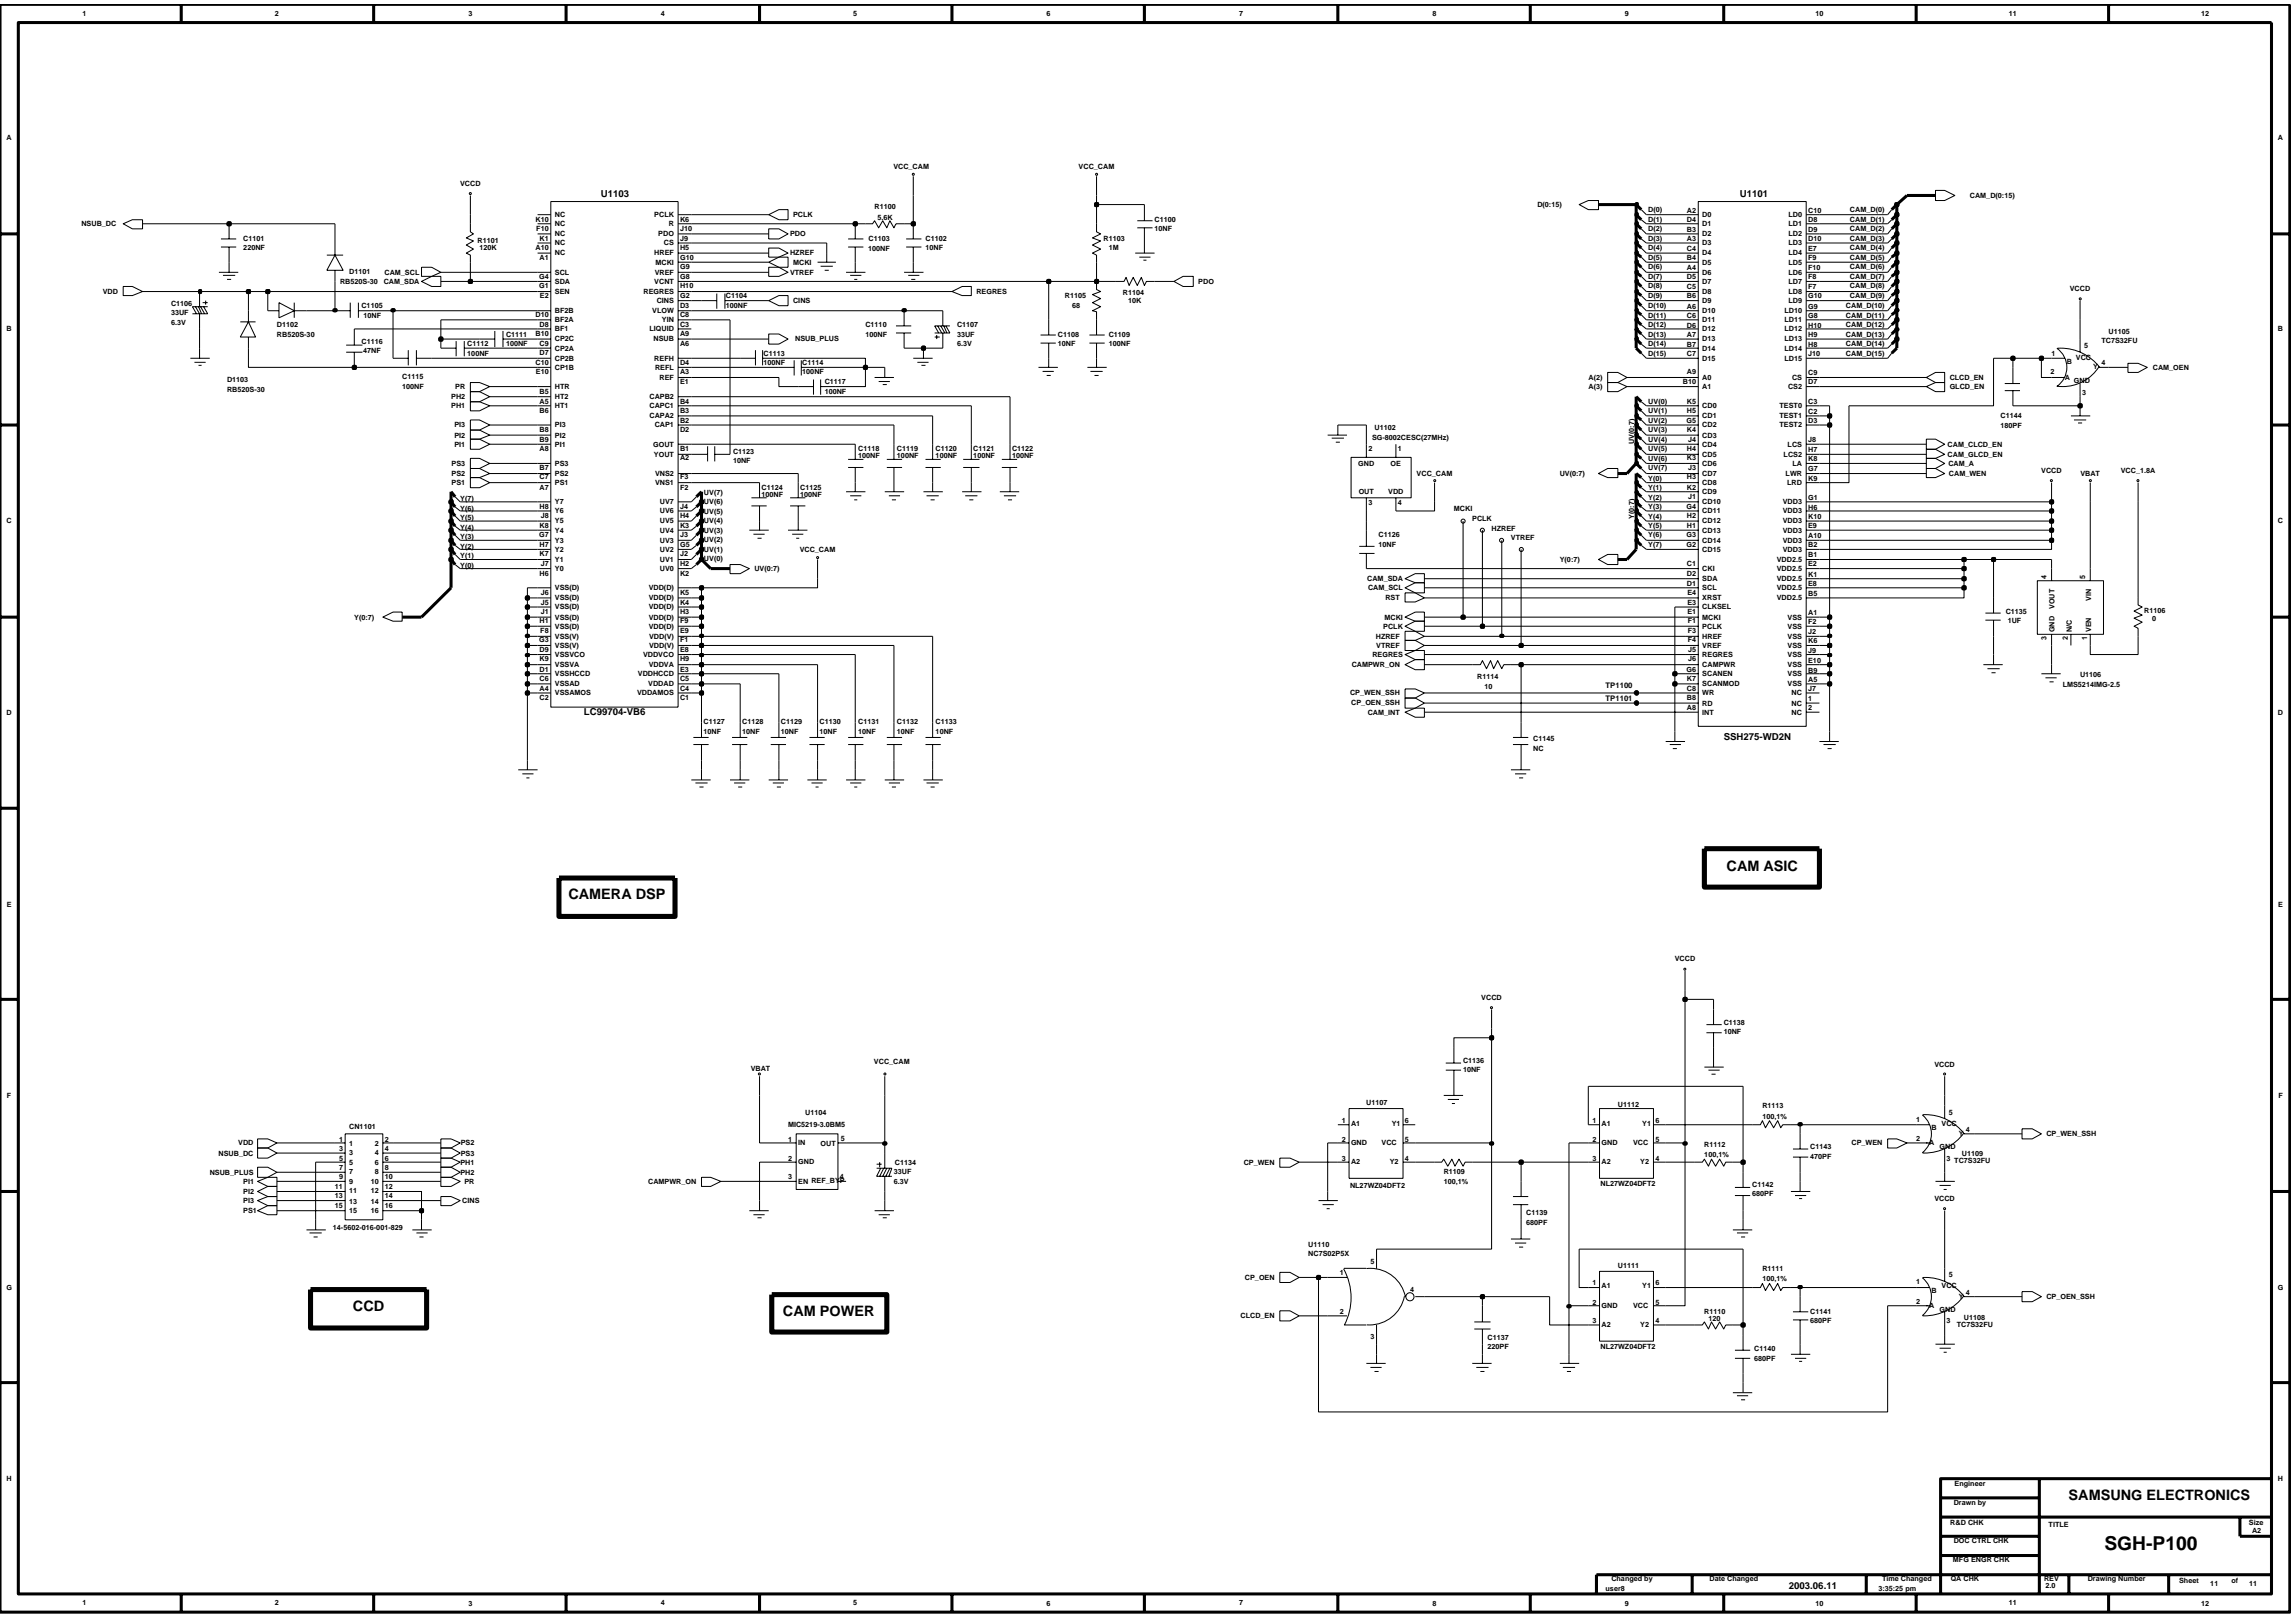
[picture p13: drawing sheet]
<svg xmlns="http://www.w3.org/2000/svg" width="192mm" height="135mm" viewBox="0 0 192 135" stroke-linecap="round" stroke-linejoin="round" font-family="sans-serif">
<defs><g id="words">
<text font-size="1.6" x="176" y="129.6">SGH-P100</text>
<g font-size="1.2">
<text x="47.5" y="75.2">CAMERA DSP</text>
<text x="144.4" y="72.8">CAM ASIC</text>
<text x="29.5" y="109.6">CCD</text>
<text x="65.5" y="110">CAM POWER</text>
<text x="173" y="125.4">SAMSUNG ELECTRONICS</text>
</g>
<g font-size=".8">
<text x="50.2" y="16.4">U1103</text>
<text x="145.5" y="16.4">U1101</text>
<text x="48.8" y="59.8">LC99704-VB6</text>
<text x="144.1" y="61.9">SSH275-WD2N</text>
<text x="149.6" y="132.8">2003.06.11</text>
</g>
<g font-size=".6">
<text x="6.9" y="1.3">1</text>
<text x="23" y="1.3">2</text>
<text x="39.2" y="1.3">3</text>
<text x="55.3" y="1.3">4</text>
<text x="71.3" y="1.3">5</text>
<text x="87.5" y="1.3">6</text>
<text x="103.6" y="1.3">7</text>
<text x="119.8" y="1.3">8</text>
<text x="135.9" y="1.3">9</text>
<text x="151.8" y="1.3">10</text>
<text x="168" y="1.3">11</text>
<text x="184.1" y="1.3">12</text>
<text x=".5" y="11.7">A</text>
<text x="190.5" y="11.7">A</text>
<text x="38.5" y="15.5">VCCD</text>
<text x="73.1" y="17.5">R1100</text>
<text x="74.7" y="14.1">VCC_CAM</text>
<text x="90.2" y="14.1">VCC_CAM</text>
<text x="128.6" y="17.3">D(0:15)</text>
<text x="137.8" y="17.7">D(0)</text>
<text x="141.1" y="17.8">A2</text>
<text x="151.2" y="17.8">C10</text>
<text x="154.7" y="17.7">CAM_D(0)</text>
<text x="164.7" y="16.5">CAM_D(0:15)</text>
<text x="6.8" y="18.9">NSUB_DC</text>
<text x="20.3" y="20.9">220NF</text>
<text x="20.3" y="20.1">C1101</text>
<text x="28.4" y="23.8">RB520S-30</text>
<text x="29.2" y="22.9">D1101</text>
<text x="32.1" y="23.7">CAM_SDA</text>
<text x="32.2" y="23">CAM_SCL</text>
<text x="39.9" y="20.3">R1101</text>
<text x="40.1" y="20.9">120K</text>
<text x="44.8" y="20.9">A10</text>
<text x="44.8" y="18.5">K10</text>
<text x="44.8" y="19.3">F10</text>
<text x="45.1" y="23.3">G4</text>
<text x="45.1" y="21.7">A1</text>
<text x="45.1" y="20.1">K1</text>
<text x="46.4" y="23">SCL</text>
<text x="46.4" y="23.7">SDA</text>
<text x="46.4" y="21.4">NC</text>
<text x="46.4" y="20.5">NC</text>
<text x="46.4" y="19.8">NC</text>
<text x="46.4" y="18.9">NC</text>
<text x="46.4" y="18.1">NC</text>
<text x="54.7" y="23.7">VCNT</text>
<text x="54.7" y="18.1">PCLK</text>
<text x="54.7" y="21.4">HREF</text>
<text x="54.7" y="23">VREF</text>
<text x="54.8" y="22.1">MCKI</text>
<text x="55" y="19.8">PDO</text>
<text x="55.5" y="20.5">CS</text>
<text x="55.9" y="18.9">R</text>
<text x="56.9" y="23.3">G8</text>
<text x="56.9" y="19.3">J10</text>
<text x="56.9" y="18.5">K6</text>
<text x="56.9" y="20.1">J9</text>
<text x="56.9" y="22.5">G9</text>
<text x="56.9" y="20.9">H5</text>
<text x="56.9" y="21.7">G10</text>
<text x="66.1" y="23">VTREF</text>
<text x="66.1" y="21.4">HZREF</text>
<text x="66.1" y="19.8">PDO</text>
<text x="66.3" y="18.1">PCLK</text>
<text x="66.3" y="22.1">MCKI</text>
<text x="72.6" y="21">100NF</text>
<text x="72.6" y="20.1">C1103</text>
<text x="73.4" y="18.4">5.6K</text>
<text x="77.4" y="20.1">C1102</text>
<text x="77.4" y="20.9">10NF</text>
<text x="92.3" y="20.1">R1103</text>
<text x="92.7" y="20.9">1M</text>
<text x="96.5" y="19.3">10NF</text>
<text x="96.5" y="18.5">C1100</text>
<text x="100.2" y="23.7">PDO</text>
<text x="137.8" y="23.3">D(7)</text>
<text x="137.8" y="22.5">D(6)</text>
<text x="137.8" y="21.7">D(5)</text>
<text x="137.8" y="20.9">D(4)</text>
<text x="137.8" y="20.1">D(3)</text>
<text x="137.8" y="19.3">D(2)</text>
<text x="137.8" y="18.5">D(1)</text>
<text x="141.1" y="19.4">B3</text>
<text x="141.1" y="20.1">A3</text>
<text x="141.1" y="21">C4</text>
<text x="141.1" y="21.7">B4</text>
<text x="141.1" y="22.6">A4</text>
<text x="141.1" y="23.3">D5</text>
<text x="141.1" y="18.5">D4</text>
<text x="142.3" y="19.8">D2</text>
<text x="142.3" y="20.5">D3</text>
<text x="142.3" y="21.4">D4</text>
<text x="142.3" y="22.1">D5</text>
<text x="142.3" y="23">D6</text>
<text x="142.3" y="23.7">D7</text>
<text x="142.3" y="18.1">D0</text>
<text x="142.3" y="18.9">D1</text>
<text x="149.5" y="21.4">LD4</text>
<text x="149.5" y="22.1">LD5</text>
<text x="149.5" y="23">LD6</text>
<text x="149.5" y="23.7">LD7</text>
<text x="149.5" y="19.8">LD2</text>
<text x="149.5" y="20.5">LD3</text>
<text x="149.5" y="18.1">LD0</text>
<text x="149.5" y="18.9">LD1</text>
<text x="151.2" y="21.7">F9</text>
<text x="151.2" y="22.6">F10</text>
<text x="151.2" y="23.3">F8</text>
<text x="151.2" y="19.4">D9</text>
<text x="151.2" y="20.1">D10</text>
<text x="151.2" y="21">E7</text>
<text x="151.2" y="18.5">D8</text>
<text x="154.7" y="23.3">CAM_D(7)</text>
<text x="154.7" y="22.5">CAM_D(6)</text>
<text x="154.7" y="21.7">CAM_D(5)</text>
<text x="154.7" y="20.9">CAM_D(4)</text>
<text x="154.7" y="20.1">CAM_D(3)</text>
<text x="154.7" y="19.3">CAM_D(2)</text>
<text x="154.7" y="18.5">CAM_D(1)</text>
<text x=".5" y="27.7">B</text>
<text x="8.6" y="24.6">VDD</text>
<text x="14.3" y="27.2">6.3V</text>
<text x="14.3" y="26.3">33UF</text>
<text x="14.3" y="25.5">C1106</text>
<text x="23.2" y="28.2">RB520S-30</text>
<text x="23.2" y="27.3">D1102</text>
<text x="30.2" y="25.7">C1105</text>
<text x="30.2" y="28.8">C1116</text>
<text x="30.4" y="29.5">47NF</text>
<text x="30.4" y="26.6">10NF</text>
<text x="39.1" y="29.8">100NF</text>
<text x="39.1" y="28.9">C1112</text>
<text x="42.3" y="28.2">C1111</text>
<text x="42.3" y="28.9">100NF</text>
<text x="44.8" y="26.5">D10</text>
<text x="44.8" y="28.1">B10</text>
<text x="45.1" y="24.1">G1</text>
<text x="45.1" y="29.7">D7</text>
<text x="45.1" y="28.9">C9</text>
<text x="45.1" y="27.3">D8</text>
<text x="45.1" y="25">E2</text>
<text x="46.4" y="24.6">SEN</text>
<text x="46.4" y="29.3">CP2A</text>
<text x="46.4" y="28.5">CP2C</text>
<text x="46.4" y="26.9">BF2A</text>
<text x="46.4" y="26.2">BF2B</text>
<text x="46.4" y="27.7">BF1</text>
<text x="53.8" y="24.6">REGRES</text>
<text x="54.3" y="27.7">LIQUID</text>
<text x="54.5" y="26.2">VLOW</text>
<text x="54.6" y="28.5">NSUB</text>
<text x="54.9" y="25.3">CINS</text>
<text x="55.4" y="26.9">YIN</text>
<text x="56.9" y="26.5">C8</text>
<text x="56.9" y="24.1">H10</text>
<text x="56.9" y="25">G2</text>
<text x="56.9" y="28.9">A6</text>
<text x="56.9" y="28.1">A9</text>
<text x="56.9" y="25.7">D3</text>
<text x="56.9" y="27.3">C3</text>
<text x="60.7" y="25">C1104</text>
<text x="60.7" y="25.7">100NF</text>
<text x="63.9" y="29.8">C1113</text>
<text x="66.3" y="25.3">CINS</text>
<text x="66.5" y="28.5">NSUB_PLUS</text>
<text x="72.4" y="28.2">100NF</text>
<text x="72.4" y="27.3">C1110</text>
<text x="80" y="28.9">6.3V</text>
<text x="80" y="28.2">33UF</text>
<text x="80" y="27.3">C1107</text>
<text x="81.6" y="24.6">REGRES</text>
<text x="88.5" y="28.2">C1108</text>
<text x="88.5" y="28.9">10NF</text>
<text x="89.1" y="25">R1105</text>
<text x="89.6" y="25.7">68</text>
<text x="92.7" y="28.9">100NF</text>
<text x="92.7" y="28.2">C1109</text>
<text x="93.9" y="24.7">R1104</text>
<text x="94.3" y="25.3">10K</text>
<text x="137.8" y="25">D(9)</text>
<text x="137.8" y="24.1">D(8)</text>
<text x="137.8" y="29.8">D(15)</text>
<text x="137.8" y="28.9">D(14)</text>
<text x="137.8" y="28.2">D(13)</text>
<text x="137.8" y="27.3">D(12)</text>
<text x="137.8" y="26.6">D(11)</text>
<text x="137.8" y="25.7">D(10)</text>
<text x="141.1" y="24.2">C5</text>
<text x="141.1" y="25">B6</text>
<text x="141.1" y="25.8">A6</text>
<text x="141.1" y="26.6">C6</text>
<text x="141.1" y="27.4">D6</text>
<text x="141.1" y="28.2">A7</text>
<text x="141.1" y="29">B7</text>
<text x="141.1" y="29.8">C7</text>
<text x="142.3" y="25.3">D9</text>
<text x="142.3" y="24.6">D8</text>
<text x="142.3" y="26.2">D10</text>
<text x="142.3" y="26.9">D11</text>
<text x="142.3" y="27.7">D12</text>
<text x="142.3" y="28.5">D13</text>
<text x="142.3" y="29.3">D14</text>
<text x="149.2" y="26.2">LD10</text>
<text x="149.2" y="26.9">LD11</text>
<text x="149.2" y="27.7">LD12</text>
<text x="149.2" y="28.5">LD13</text>
<text x="149.2" y="29.3">LD14</text>
<text x="149.5" y="24.6">LD8</text>
<text x="149.5" y="25.3">LD9</text>
<text x="151.2" y="24.2">F7</text>
<text x="151.2" y="25">G10</text>
<text x="151.2" y="26.6">G8</text>
<text x="151.2" y="27.4">H10</text>
<text x="151.2" y="28.2">H9</text>
<text x="151.2" y="29">H8</text>
<text x="151.2" y="29.8">J10</text>
<text x="151.2" y="25.8">G9</text>
<text x="154.4" y="29.8">CAM_D(15)</text>
<text x="154.4" y="28.9">CAM_D(14)</text>
<text x="154.4" y="28.2">CAM_D(13)</text>
<text x="154.4" y="27.3">CAM_D(12)</text>
<text x="154.4" y="26.6">CAM_D(11)</text>
<text x="154.4" y="25.7">CAM_D(10)</text>
<text x="154.7" y="25">CAM_D(9)</text>
<text x="154.7" y="24.1">CAM_D(8)</text>
<text x="171.5" y="29.8">1</text>
<text x="173.1" y="24.3">VCCD</text>
<text x="174.3" y="29.1">5</text>
<text x="175.7" y="28.7">TC7S32FU</text>
<text x="176.3" y="28">U1105</text>
<text x="190.5" y="27.7">B</text>
<text x="19" y="32">D1103</text>
<text x="19" y="32.7">RB520S-30</text>
<text x="33.6" y="32.6">100NF</text>
<text x="33.6" y="31.7">C1115</text>
<text x="37.7" y="34.1">PH1</text>
<text x="37.7" y="33.4">PH2</text>
<text x="38" y="35.7">PI3</text>
<text x="38.1" y="32.5">PR</text>
<text x="44.8" y="30.5">C10</text>
<text x="44.8" y="31.3">E10</text>
<text x="45.1" y="34.5">B6</text>
<text x="45.1" y="33.7">A5</text>
<text x="45.1" y="32.9">B5</text>
<text x="46.4" y="35.7">PI3</text>
<text x="46.4" y="30.2">CP2B</text>
<text x="46.4" y="34.1">HT1</text>
<text x="46.4" y="33.4">HT2</text>
<text x="46.4" y="32.5">HTR</text>
<text x="46.4" y="30.9">CP1B</text>
<text x="54.3" y="35">CAPA2</text>
<text x="54.3" y="33.4">CAPB2</text>
<text x="54.3" y="34.1">CAPC1</text>
<text x="54.7" y="30.2">REFH</text>
<text x="54.7" y="35.7">CAP1</text>
<text x="54.8" y="30.9">REFL</text>
<text x="55.2" y="31.8">REF</text>
<text x="56.9" y="32.1">E1</text>
<text x="56.9" y="30.5">D4</text>
<text x="56.9" y="31.3">A3</text>
<text x="56.9" y="35.4">B2</text>
<text x="56.9" y="33.7">B4</text>
<text x="56.9" y="34.5">B3</text>
<text x="63.9" y="30.5">100NF</text>
<text x="67.1" y="31.3">100NF</text>
<text x="67.1" y="30.5">C1114</text>
<text x="69" y="32.1">C1117</text>
<text x="69" y="32.9">100NF</text>
<text x="114.9" y="36">U1102</text>
<text x="132.8" y="32.5">A(3)</text>
<text x="132.8" y="31.8">A(2)</text>
<text x="137.8" y="35.4">UV(2)</text>
<text x="137.8" y="34.5">UV(1)</text>
<text x="137.8" y="33.7">UV(0)</text>
<text x="140.7" y="32.1">B10</text>
<text x="141" y="35.4">G5</text>
<text x="141.1" y="31.3">A9</text>
<text x="141.1" y="33.7">K5</text>
<text x="141.1" y="34.5">H5</text>
<text x="142.3" y="31.8">A0</text>
<text x="142.3" y="32.5">A1</text>
<text x="142.3" y="34.1">CD0</text>
<text x="142.3" y="35">CD1</text>
<text x="142.3" y="30.2">D15</text>
<text x="142.3" y="35.7">CD2</text>
<text x="148.8" y="34.1">TEST0</text>
<text x="148.8" y="35">TEST1</text>
<text x="148.8" y="35.7">TEST2</text>
<text x="149.2" y="30.2">LD15</text>
<text x="149.5" y="32.5">CS2</text>
<text x="149.9" y="31.8">CS</text>
<text x="151.2" y="31.4">C9</text>
<text x="151.2" y="32.1">D7</text>
<text x="151.2" y="33.7">C3</text>
<text x="151.2" y="34.6">C2</text>
<text x="151.2" y="35.4">D3</text>
<text x="163" y="32.5">GLCD_EN</text>
<text x="163" y="31.8">CLCD_EN</text>
<text x="167.3" y="34.9">C1144</text>
<text x="167.3" y="35.8">180PF</text>
<text x="171.5" y="31.3">2</text>
<text x="172.7" y="31.8">A</text>
<text x="172.8" y="30.5">B</text>
<text x="173.4" y="32.1">GND</text>
<text x="173.6" y="30.1">VCC</text>
<text x="174.1" y="33">3</text>
<text x="175" y="30.9">Y</text>
<text x="175.7" y="30.5">4</text>
<text x="180" y="30.9">CAM_OEN</text>
<text x="37.8" y="40.6">PS1</text>
<text x="37.8" y="39.8">PS2</text>
<text x="37.8" y="38.9">PS3</text>
<text x="38" y="37.3">PI1</text>
<text x="38" y="36.6">PI2</text>
<text x="38.5" y="41.9">Y(7)</text>
<text x="45.1" y="37.7">A8</text>
<text x="45.1" y="37">B9</text>
<text x="45.1" y="36.1">B8</text>
<text x="45.1" y="40.9">A7</text>
<text x="45.1" y="40.1">C7</text>
<text x="45.1" y="39.3">B7</text>
<text x="46.4" y="37.3">PI1</text>
<text x="46.4" y="36.6">PI2</text>
<text x="46.4" y="40.6">PS1</text>
<text x="46.4" y="39.8">PS2</text>
<text x="46.4" y="38.9">PS3</text>
<text x="54.6" y="37.3">GOUT</text>
<text x="54.7" y="38.2">YOUT</text>
<text x="54.8" y="40.6">VNS1</text>
<text x="54.8" y="39.8">VNS2</text>
<text x="56.9" y="40.9">F2</text>
<text x="56.9" y="40.1">F3</text>
<text x="56.9" y="37.7">B1</text>
<text x="56.9" y="36.1">D2</text>
<text x="56.9" y="38.5">A2</text>
<text x="58.9" y="41.4">UV(7)</text>
<text x="61.3" y="38.7">10NF</text>
<text x="61.3" y="38">C1123</text>
<text x="63.7" y="40.9">C1124</text>
<text x="63.7" y="41.5">100NF</text>
<text x="66.9" y="40.9">C1125</text>
<text x="66.9" y="41.5">100NF</text>
<text x="71.8" y="37.7">C1118</text>
<text x="71.8" y="38.3">100NF</text>
<text x="75" y="38.3">100NF</text>
<text x="75" y="37.7">C1119</text>
<text x="78.2" y="37.7">C1120</text>
<text x="78.2" y="38.3">100NF</text>
<text x="81.4" y="37.7">C1121</text>
<text x="81.4" y="38.3">100NF</text>
<text x="84.6" y="38.3">100NF</text>
<text x="84.6" y="37.7">C1122</text>
<text x="113.6" y="39">GND</text>
<text x="113.6" y="41.3">OUT</text>
<text x="114.4" y="37.7">2</text>
<text x="114.7" y="36.8">SG-8002CESC(27MHz)</text>
<text x="116.1" y="41.3">VDD</text>
<text x="116.3" y="39">OE</text>
<text x="116.9" y="37.7">1</text>
<text x="118.5" y="39.8">VCC_CAM</text>
<text x="130.4" y="39.8">UV(0:7)</text>
<text x="136.6" y="37.1" transform="rotate(-90 136.6 37.1)">UV(0:7)</text>
<text x="137.8" y="40.9">Y(1)</text>
<text x="137.8" y="40.2">Y(0)</text>
<text x="137.8" y="39.3">UV(7)</text>
<text x="137.8" y="38.6">UV(6)</text>
<text x="137.8" y="37.7">UV(5)</text>
<text x="137.8" y="37">UV(4)</text>
<text x="137.8" y="36.1">UV(3)</text>
<text x="137.8" y="41.8">Y(2)</text>
<text x="141.1" y="38.5">K3</text>
<text x="141.1" y="40.1">H3</text>
<text x="141.1" y="40.9">K2</text>
<text x="141.1" y="36.1">K4</text>
<text x="141.1" y="37.7">H4</text>
<text x="141.2" y="41.7">J1</text>
<text x="141.2" y="39.3">J3</text>
<text x="141.2" y="37">J4</text>
<text x="142.3" y="38.2">CD5</text>
<text x="142.3" y="38.9">CD6</text>
<text x="142.3" y="39.8">CD7</text>
<text x="142.3" y="40.6">CD8</text>
<text x="142.3" y="41.3">CD9</text>
<text x="142.3" y="36.6">CD3</text>
<text x="142.3" y="37.3">CD4</text>
<text x="149.1" y="38.2">LCS2</text>
<text x="149.3" y="39.8">LWR</text>
<text x="149.4" y="40.6">LRD</text>
<text x="149.5" y="37.3">LCS</text>
<text x="149.9" y="38.9">LA</text>
<text x="151.2" y="41.8">G1</text>
<text x="151.2" y="40.2">K9</text>
<text x="151.2" y="39.4">G7</text>
<text x="151.2" y="38.6">K8</text>
<text x="151.2" y="37">J8</text>
<text x="151.2" y="37.8">H7</text>
<text x="162.9" y="38.2">CAM_GLCD_EN</text>
<text x="162.9" y="37.3">CAM_CLCD_EN</text>
<text x="162.9" y="38.9">CAM_A</text>
<text x="163" y="39.8">CAM_WEN</text>
<text x="170.7" y="39.5">VCCD</text>
<text x="174" y="39.8">VBAT</text>
<text x="177.3" y="39.5">VCC_1.8A</text>
<text x=".5" y="43.8">C</text>
<text x="38.5" y="44.3">Y(4)</text>
<text x="38.5" y="47.5">Y(0)</text>
<text x="38.5" y="46.7">Y(1)</text>
<text x="38.5" y="45.9">Y(2)</text>
<text x="38.5" y="45.1">Y(3)</text>
<text x="38.5" y="43.5">Y(5)</text>
<text x="38.5" y="42.7">Y(6)</text>
<text x="45.1" y="44.9">G7</text>
<text x="45.1" y="46.5">K7</text>
<text x="45.1" y="45.8">H7</text>
<text x="45.1" y="44.1">K8</text>
<text x="45.1" y="42.5">H8</text>
<text x="45.2" y="47.4">J7</text>
<text x="45.2" y="43.3">J8</text>
<text x="46.4" y="47.7">Y0</text>
<text x="46.4" y="47">Y1</text>
<text x="46.4" y="46.1">Y2</text>
<text x="46.4" y="45.4">Y3</text>
<text x="46.4" y="44.5">Y4</text>
<text x="46.4" y="43.8">Y5</text>
<text x="46.4" y="42.9">Y6</text>
<text x="46.4" y="42.2">Y7</text>
<text x="55.2" y="42.2">UV7</text>
<text x="55.2" y="47.7">UV0</text>
<text x="55.2" y="47">UV1</text>
<text x="55.2" y="46.1">UV2</text>
<text x="55.2" y="45.4">UV3</text>
<text x="55.2" y="44.5">UV4</text>
<text x="55.2" y="43.8">UV5</text>
<text x="55.2" y="42.9">UV6</text>
<text x="56.9" y="42.5">J4</text>
<text x="56.9" y="47.4">H2</text>
<text x="56.9" y="46.5">J2</text>
<text x="56.9" y="45.8">G5</text>
<text x="56.9" y="44.9">J3</text>
<text x="56.9" y="44.1">K3</text>
<text x="56.9" y="43.3">H4</text>
<text x="58.9" y="46.9">UV(0)</text>
<text x="58.9" y="46.2">UV(1)</text>
<text x="58.9" y="45.3">UV(2)</text>
<text x="58.9" y="44.6">UV(3)</text>
<text x="58.9" y="43.7">UV(4)</text>
<text x="58.9" y="43">UV(5)</text>
<text x="58.9" y="42.1">UV(6)</text>
<text x="63.1" y="47.7">UV(0:7)</text>
<text x="66.9" y="46.1">VCC_CAM</text>
<text x="114.4" y="42.2">3</text>
<text x="115.3" y="44.9">C1126</text>
<text x="115.3" y="45.8">10NF</text>
<text x="116.9" y="42.2">4</text>
<text x="121.6" y="42.8">MCKI</text>
<text x="123.1" y="43.6">PCLK</text>
<text x="124.7" y="44.4">HZREF</text>
<text x="126.3" y="45.1">VTREF</text>
<text x="130.4" y="47">Y(0:7)</text>
<text x="136.6" y="43.4" transform="rotate(-90 136.6 43.4)">Y(0:7)</text>
<text x="137.8" y="45.8">Y(7)</text>
<text x="137.8" y="44.9">Y(6)</text>
<text x="137.8" y="44.1">Y(5)</text>
<text x="137.8" y="43.4">Y(4)</text>
<text x="137.8" y="42.5">Y(3)</text>
<text x="141" y="42.5">G4</text>
<text x="141" y="44.9">G3</text>
<text x="141" y="45.8">G2</text>
<text x="141.1" y="47.4">C1</text>
<text x="141.1" y="43.3">H2</text>
<text x="141.1" y="44.1">H1</text>
<text x="142.3" y="42.2">CD10</text>
<text x="142.3" y="47.7">CKI</text>
<text x="142.3" y="42.9">CD11</text>
<text x="142.3" y="43.8">CD12</text>
<text x="142.3" y="44.5">CD13</text>
<text x="142.3" y="45.4">CD14</text>
<text x="142.3" y="46.1">CD15</text>
<text x="148.6" y="47">VDD2.5</text>
<text x="148.6" y="47.7">VDD2.5</text>
<text x="149.1" y="42.2">VDD3</text>
<text x="149.1" y="42.9">VDD3</text>
<text x="149.1" y="43.8">VDD3</text>
<text x="149.1" y="44.5">VDD3</text>
<text x="149.1" y="45.4">VDD3</text>
<text x="149.1" y="46.1">VDD3</text>
<text x="151.2" y="42.6">H6</text>
<text x="151.2" y="43.4">K10</text>
<text x="151.2" y="44.1">E9</text>
<text x="151.2" y="45">A10</text>
<text x="151.2" y="45.8">B2</text>
<text x="151.2" y="46.6">B1</text>
<text x="151.2" y="47.4">E2</text>
<text x="190.5" y="43.8">C</text>
<text x="29.6" y="51.8">Y(0:7)</text>
<text x="45.1" y="53.7">G3</text>
<text x="45.1" y="48.1">H6</text>
<text x="45.1" y="52.1">H1</text>
<text x="45.2" y="52.9">F8</text>
<text x="45.2" y="51.3">J1</text>
<text x="45.2" y="50.6">J5</text>
<text x="45.2" y="49.7">J6</text>
<text x="46.4" y="53.4">VSS(V)</text>
<text x="46.4" y="52.6">VSS(D)</text>
<text x="46.4" y="51.8">VSS(D)</text>
<text x="46.4" y="51">VSS(D)</text>
<text x="46.4" y="50.2">VSS(D)</text>
<text x="46.4" y="49.3">VSS(D)</text>
<text x="54.2" y="52.6">VDD(D)</text>
<text x="54.2" y="51.8">VDD(D)</text>
<text x="54.2" y="51">VDD(D)</text>
<text x="54.2" y="50.2">VDD(D)</text>
<text x="54.2" y="49.3">VDD(D)</text>
<text x="54.3" y="53.4">VDD(V)</text>
<text x="56.9" y="52.9">E9</text>
<text x="56.9" y="52.1">F9</text>
<text x="56.9" y="51.3">H3</text>
<text x="56.9" y="50.6">K4</text>
<text x="56.9" y="49.7">K5</text>
<text x="56.9" y="53.7">F1</text>
<text x="56.9" y="48.1">K2</text>
<text x="114.3" y="48.6">CAM_SDA</text>
<text x="114.4" y="49.3">CAM_SCL</text>
<text x="115" y="53.4">HZREF</text>
<text x="115.7" y="52.6">PCLK</text>
<text x="115.8" y="51.8">MCKI</text>
<text x="115.9" y="50.2">RST</text>
<text x="141.1" y="49">D1</text>
<text x="141.1" y="48.1">D2</text>
<text x="141.1" y="49.7">E4</text>
<text x="141.1" y="51.3">E1</text>
<text x="141.1" y="50.6">E3</text>
<text x="141.1" y="52.9">F3</text>
<text x="141.1" y="53.7">F4</text>
<text x="141.1" y="52.1">F1</text>
<text x="142.3" y="50.2">XRST</text>
<text x="142.3" y="53.4">HREF</text>
<text x="142.3" y="51">CLKSEL</text>
<text x="142.3" y="49.3">SCL</text>
<text x="142.3" y="48.6">SDA</text>
<text x="142.3" y="51.8">MCKI</text>
<text x="142.3" y="52.6">PCLK</text>
<text x="148.6" y="48.6">VDD2.5</text>
<text x="148.6" y="49.3">VDD2.5</text>
<text x="148.6" y="50.2">VDD2.5</text>
<text x="149.5" y="51.8">VSS</text>
<text x="149.5" y="52.6">VSS</text>
<text x="149.5" y="53.4">VSS</text>
<text x="151.2" y="49">E8</text>
<text x="151.2" y="49.8">B5</text>
<text x="151.2" y="51.4">A1</text>
<text x="151.2" y="52.2">F2</text>
<text x="151.2" y="53">J2</text>
<text x="151.2" y="53.8">K6</text>
<text x="151.2" y="48.2">K1</text>
<text x="167.7" y="51.3">C1135</text>
<text x="167.9" y="52.1">1UF</text>
<text x="171.1" y="48.4" transform="rotate(-90 171.1 48.4)">4</text>
<text x="171.1" y="53.5" transform="rotate(-90 171.1 53.5)">3</text>
<text x="171.8" y="50.9" transform="rotate(-90 171.8 50.9)">VOUT</text>
<text x="171.8" y="52.9" transform="rotate(-90 171.8 52.9)">GND</text>
<text x="172.9" y="53.5" transform="rotate(-90 172.9 53.5)">2</text>
<text x="173.3" y="52.9" transform="rotate(-90 173.3 52.9)">N/C</text>
<text x="174.4" y="48.4" transform="rotate(-90 174.4 48.4)">5</text>
<text x="174.5" y="53.5" transform="rotate(-90 174.5 53.5)">1</text>
<text x="174.9" y="52.9" transform="rotate(-90 174.9 52.9)">VEN</text>
<text x="174.9" y="50.2" transform="rotate(-90 174.9 50.2)">VIN</text>
<text x="179.3" y="51.3">R1106</text>
<text x="180" y="51.9">0</text>
<text x=".5" y="59.7">D</text>
<text x="45.1" y="57.8">A4</text>
<text x="45.1" y="58.5">C2</text>
<text x="45.1" y="56.9">C6</text>
<text x="45.1" y="56.2">D1</text>
<text x="45.1" y="55.3">K9</text>
<text x="45.1" y="54.5">D9</text>
<text x="46.4" y="57.4">VSSAD</text>
<text x="46.4" y="58.1">VSSAMOS</text>
<text x="46.4" y="56.5">VSSHCCD</text>
<text x="46.4" y="55.8">VSSVA</text>
<text x="46.4" y="54.9">VSSVCO</text>
<text x="46.4" y="54.2">VSS(V)</text>
<text x="53.3" y="58.1">VDDAMOS</text>
<text x="53.3" y="56.5">VDDHCCD</text>
<text x="53.8" y="54.9">VDDVCO</text>
<text x="54.2" y="57.4">VDDAD</text>
<text x="54.2" y="55.8">VDDVA</text>
<text x="54.3" y="54.2">VDD(V)</text>
<text x="56.9" y="57.8">C4</text>
<text x="56.9" y="58.5">C1</text>
<text x="56.9" y="56.9">C5</text>
<text x="56.9" y="56.2">E3</text>
<text x="56.9" y="55.3">H9</text>
<text x="56.9" y="54.5">E8</text>
<text x="112.9" y="58.1">CP_WEN_SSH</text>
<text x="113" y="59">CP_OEN_SSH</text>
<text x="113" y="55.8">CAMPWR_ON</text>
<text x="114.4" y="59.7">CAM_INT</text>
<text x="114.8" y="54.9">REGRES</text>
<text x="115.1" y="54.2">VTREF</text>
<text x="123.5" y="56.7">R1114</text>
<text x="124.1" y="57.6">10</text>
<text x="134.3" y="57.6">TP1100</text>
<text x="134.3" y="58.6">TP1101</text>
<text x="141" y="56.2">G6</text>
<text x="141.1" y="59.4">A8</text>
<text x="141.1" y="57.8">C8</text>
<text x="141.1" y="56.9">K7</text>
<text x="141.1" y="58.5">B8</text>
<text x="141.2" y="55.3">J6</text>
<text x="141.2" y="54.5">J5</text>
<text x="142.3" y="55.8">CAMPWR</text>
<text x="142.3" y="58.1">WR</text>
<text x="142.3" y="59.7">INT</text>
<text x="142.3" y="54.2">VREF</text>
<text x="142.3" y="57.4">SCANMOD</text>
<text x="142.3" y="59">RD</text>
<text x="142.3" y="54.9">REGRES</text>
<text x="142.3" y="56.5">SCANEN</text>
<text x="149.5" y="54.2">VSS</text>
<text x="149.5" y="54.9">VSS</text>
<text x="149.5" y="55.8">VSS</text>
<text x="149.5" y="56.5">VSS</text>
<text x="149.5" y="57.4">VSS</text>
<text x="149.8" y="58.1">NC</text>
<text x="149.8" y="59">NC</text>
<text x="149.8" y="59.7">NC</text>
<text x="151.2" y="54.6">J9</text>
<text x="151.2" y="55.4">E10</text>
<text x="151.2" y="56.2">B9</text>
<text x="151.2" y="57">A5</text>
<text x="151.2" y="57.8">J7</text>
<text x="151.2" y="58.6">1</text>
<text x="151.2" y="59.4">2</text>
<text x="172.5" y="57.4">LMS5214IMG-2.5</text>
<text x="173.9" y="56.6">U1106</text>
<text x="190.5" y="59.7">D</text>
<text x="58.8" y="60.6">C1127</text>
<text x="58.8" y="61.4">10NF</text>
<text x="62.1" y="60.6">C1128</text>
<text x="62.1" y="61.4">10NF</text>
<text x="65.3" y="60.6">C1129</text>
<text x="65.3" y="61.4">10NF</text>
<text x="68.5" y="60.6">C1130</text>
<text x="68.5" y="61.4">10NF</text>
<text x="71.8" y="60.6">C1131</text>
<text x="71.8" y="61.4">10NF</text>
<text x="75" y="60.6">C1132</text>
<text x="75" y="61.4">10NF</text>
<text x="78.2" y="60.6">C1133</text>
<text x="78.2" y="61.4">10NF</text>
<text x="128.2" y="62">C1145</text>
<text x="128.2" y="62.8">NC</text>
<text x=".6" y="75.8">E</text>
<text x="190.5" y="75.8">E</text>
<text x="123.9" y="83.6">VCCD</text>
<text x="140" y="80.4">VCCD</text>
<text x="62.8" y="89.5">VBAT</text>
<text x="73.1" y="89">VCC_CAM</text>
<text x="122.3" y="89.6">10NF</text>
<text x="122.3" y="88.9">C1136</text>
<text x="144.1" y="86.4">10NF</text>
<text x="144.1" y="85.7">C1138</text>
<text x="161.8" y="89.2">VCCD</text>
<text x=".6" y="91.8">F</text>
<text x="19.9" y="95.8">VDD</text>
<text x="28.4" y="95.5">1</text>
<text x="29.2" y="94.4">CN1101</text>
<text x="29.2" y="95.8">1</text>
<text x="31.3" y="95.8">2</text>
<text x="32.2" y="95.5">2</text>
<text x="38.5" y="95.8">PS2</text>
<text x="65.9" y="95.5">1</text>
<text x="65.9" y="94.2">MIC5219-3.0BM5</text>
<text x="66.7" y="95.7">IN</text>
<text x="67.3" y="93.2">U1104</text>
<text x="68.6" y="95.8">OUT</text>
<text x="70.3" y="95.4">5</text>
<text x="112.2" y="93.9">1</text>
<text x="112.2" y="95.5">2</text>
<text x="113" y="94.1">A1</text>
<text x="113" y="95.7">GND</text>
<text x="114.3" y="92.4">U1107</text>
<text x="115.5" y="95.7">VCC</text>
<text x="116.4" y="94.1">Y1</text>
<text x="117.5" y="95.5">5</text>
<text x="117.5" y="93.9">6</text>
<text x="133.2" y="93.9">1</text>
<text x="133.2" y="95.5">2</text>
<text x="133.9" y="94.1">A1</text>
<text x="133.9" y="95.7">GND</text>
<text x="135.3" y="92.6">U1112</text>
<text x="136.6" y="95.7">VCC</text>
<text x="137.3" y="94.1">Y1</text>
<text x="138.4" y="95.5">5</text>
<text x="138.4" y="93.9">6</text>
<text x="142.5" y="95.9">R1112</text>
<text x="147.4" y="93.5">100,1%</text>
<text x="147.4" y="92.7">R1113</text>
<text x="154.8" y="95.8">CP_WEN</text>
<text x="160.2" y="93.8">1</text>
<text x="160.2" y="95.4">2</text>
<text x="161.3" y="95.8">A</text>
<text x="161.5" y="94.5">B</text>
<text x="162.4" y="94.1">VCC</text>
<text x="163" y="93.2">5</text>
<text x="163.8" y="95">Y</text>
<text x="164.4" y="94.6">4</text>
<text x="171.1" y="95">CP_WEN_SSH</text>
<text x="190.5" y="91.8">F</text>
<text x="17.5" y="98.2">NSUB_PLUS</text>
<text x="18.3" y="96.6">NSUB_DC</text>
<text x="20.3" y="99.8">PI2</text>
<text x="20.3" y="100.6">PI3</text>
<text x="20.3" y="99">PI1</text>
<text x="20.3" y="101.4">PS1</text>
<text x="28" y="100.2">13</text>
<text x="28" y="101">15</text>
<text x="28" y="99.4">11</text>
<text x="28.4" y="97.1">5</text>
<text x="28.4" y="97.8">7</text>
<text x="28.4" y="98.6">9</text>
<text x="28.4" y="96.2">3</text>
<text x="29.2" y="97.4">5</text>
<text x="29.2" y="98.2">7</text>
<text x="29.2" y="99">9</text>
<text x="29.2" y="100.6">13</text>
<text x="29.2" y="101.4">15</text>
<text x="29.2" y="96.6">3</text>
<text x="29.2" y="99.8">11</text>
<text x="31" y="99.8">12</text>
<text x="31" y="100.6">14</text>
<text x="31" y="101.4">16</text>
<text x="31" y="99">10</text>
<text x="31.3" y="97.4">6</text>
<text x="31.3" y="98.2">8</text>
<text x="31.3" y="96.6">4</text>
<text x="32.2" y="97.1">6</text>
<text x="32.2" y="97.8">8</text>
<text x="32.2" y="96.2">4</text>
<text x="32.2" y="99.4">12</text>
<text x="32.2" y="100.2">14</text>
<text x="32.2" y="101">16</text>
<text x="32.2" y="98.6">10</text>
<text x="38.5" y="97.4">PH1</text>
<text x="38.5" y="98.2">PH2</text>
<text x="38.5" y="96.6">PS3</text>
<text x="38.7" y="100.6">CINS</text>
<text x="38.8" y="99">PR</text>
<text x="54.2" y="99">CAMPWR_ON</text>
<text x="65.9" y="98.6">3</text>
<text x="65.9" y="97.1">2</text>
<text x="66.7" y="99">EN REF_BYP</text>
<text x="66.7" y="97.3">GND</text>
<text x="70.2" y="98.6">4</text>
<text x="74.7" y="98.2">33UF</text>
<text x="74.7" y="99">6.3V</text>
<text x="74.8" y="97.4">C1134</text>
<text x="104" y="97.4">CP_WEN</text>
<text x="112.2" y="97.1">3</text>
<text x="112.9" y="99.4">NL27WZ04DFT2</text>
<text x="113" y="97.3">A2</text>
<text x="116.2" y="97.3">Y2</text>
<text x="117.5" y="97.1">4</text>
<text x="120.7" y="99">100,1%</text>
<text x="120.7" y="98.2">R1109</text>
<text x="127.6" y="101.6">C1139</text>
<text x="133.2" y="97.1">3</text>
<text x="133.8" y="99.2">NL27WZ04DFT2</text>
<text x="133.9" y="97.3">A2</text>
<text x="137.2" y="97.3">Y2</text>
<text x="138.4" y="97.1">4</text>
<text x="142.5" y="96.7">100,1%</text>
<text x="146.5" y="99.3">C1142</text>
<text x="146.5" y="100">680PF</text>
<text x="151.4" y="96.9">470PF</text>
<text x="151.4" y="96.1">C1143</text>
<text x="161.8" y="100.4">VCCD</text>
<text x="162.2" y="96.1">GND</text>
<text x="162.8" y="97.1">3 TC7S32FU</text>
<text x="164.1" y="96.6">U1109</text>
<text x=".5" y="107.9">G</text>
<text x="27.8" y="102.8">14-5602-016-001-829</text>
<text x="104.1" y="107">CP_OEN</text>
<text x="109.4" y="104.2">U1110</text>
<text x="109.4" y="105">NC7S02P5X</text>
<text x="112" y="106.6">1</text>
<text x="114.6" y="105.7">5</text>
<text x="117.9" y="108">4</text>
<text x="127.6" y="102.4">680PF</text>
<text x="133.2" y="107.5">1</text>
<text x="133.9" y="107.7">A1</text>
<text x="135.3" y="106">U1111</text>
<text x="137.3" y="107.7">Y1</text>
<text x="138.4" y="107.5">6</text>
<text x="147.4" y="107.1">100,1%</text>
<text x="147.4" y="106.3">R1111</text>
<text x="160.2" y="107.4">1</text>
<text x="162.4" y="107.7">VCC</text>
<text x="163" y="106.8">5</text>
<text x="190.5" y="107.9">G</text>
<text x="103.7" y="110.2">CLCD_EN</text>
<text x="112" y="109.8">2</text>
<text x="114.6" y="112">3</text>
<text x="124.4" y="112">C1137</text>
<text x="124.4" y="112.8">220PF</text>
<text x="133.2" y="110.6">3</text>
<text x="133.2" y="109.1">2</text>
<text x="133.8" y="112.8">NL27WZ04DFT2</text>
<text x="133.9" y="110.9">A2</text>
<text x="133.9" y="109.3">GND</text>
<text x="136.6" y="109.3">VCC</text>
<text x="137.2" y="110.9">Y2</text>
<text x="138.4" y="109.1">5</text>
<text x="138.4" y="110.6">4</text>
<text x="142.5" y="109.8">R1110</text>
<text x="142.9" y="110.4">120</text>
<text x="146.7" y="113.8">680PF</text>
<text x="146.7" y="113">C1140</text>
<text x="151.4" y="110.6">680PF</text>
<text x="151.4" y="109.8">C1141</text>
<text x="160.2" y="109">2</text>
<text x="161.3" y="109.4">A</text>
<text x="161.5" y="108.1">B</text>
<text x="162.2" y="109.7">GND</text>
<text x="162.8" y="110.6">3</text>
<text x="163.6" y="111">TC7S32FU</text>
<text x="163.8" y="108.6">Y</text>
<text x="164.2" y="110.4">U1108</text>
<text x="164.4" y="108.2">4</text>
<text x="171.1" y="108.6">CP_OEN_SSH</text>
<text x=".5" y="123.8">H</text>
<text x="163.4" y="125.9">Drawn by</text>
<text x="163.4" y="124.3">Engineer</text>
<text x="190.5" y="123.8">H</text>
<text x="163.1" y="127.5">R&amp;D CHK</text>
<text x="163.3" y="130.6">MFG ENGR CHK</text>
<text x="163.4" y="129">DOC CTRL CHK</text>
<text x="171.3" y="127.6">TITLE</text>
<text x="188.1" y="127.5">Size</text>
<text x="188.3" y="128.2">A2</text>
<text x="6.9" y="134.2">1</text>
<text x="23" y="134.2">2</text>
<text x="39.2" y="134.2">3</text>
<text x="55.3" y="134.2">4</text>
<text x="71.3" y="134.2">5</text>
<text x="87.5" y="134.2">6</text>
<text x="103.6" y="134.2">7</text>
<text x="119.8" y="134.2">8</text>
<text x="134.3" y="133">user8</text>
<text x="134.7" y="132.2">Changed by</text>
<text x="135.9" y="134.2">9</text>
<text x="143" y="132.2">Date Changed</text>
<text x="151.8" y="134.2">10</text>
<text x="157.1" y="133">3:35:25 pm</text>
<text x="157.4" y="132.2">Time Changed</text>
<text x="163.1" y="132.2">QA CHK</text>
<text x="168" y="134.2">11</text>
<text x="170.9" y="132.2">REV</text>
<text x="171" y="132.8">2.0</text>
<text x="174.6" y="132.2">Drawing Number</text>
<text x="182.2" y="132.4">Sheet</text>
<text x="184.1" y="134.2">12</text>
<text x="184.8" y="132.6">11</text>
<text x="186.6" y="132.4">of</text>
<text x="188.1" y="132.6">11</text>
</g>
</g></defs>
<g fill="none" stroke="#000" stroke-width=".08">
<path d="M10.3 18.7l.8-.3h.8v.7h-.8zM18.5 20h1.3M19.2 18.7v1.3M39.3 18.7v.7l.3 .2-.6 .3 .6 .2-.6 .4 .6 .3-.6 .4 .3 .1v.6M39.3 16.3v1.6M45 18.7h1.1M45 19.6h1.1M45 17.9h1.1M46.1 16.9h10.6v42.2h-10.6zM56.7 18.7h1.1M56.7 19.6h1.1M56.7 17.9h1.1"/>
<path d="M64.3 19.1h.8l.8 .5-.8 .4h-.8zM64.3 17.9l.8-.4h.8v.9h-.8zM70.9 20h1.3M71.5 18.7v1.3M72.4 18.7h.6l.1-.2 .4 .5 .3-.5 .4 .5 .2-.5 .4 .5 .1-.3h.7M75.8 20h1.3M76.4 14.7v1.6M76.4 18.7v1.3M91.7 18.7v.7l.3 .2-.6 .3 .6 .2-.6 .4 .6 .3-.6 .4 .3 .1v.6M91.7 14.7v1.6M95.1 19h1.3M95.1 18.5h1.3"/>
<path d="M95.7 17.1v1.4M95.7 19v2.2M132.1 17.1l.7-.3h.9v.7h-.9zM137.2 18.4l.5 .3M137.2 17.5l.5 .4M137.2 19.1l.5 .5M137.2 20l.5 .3M140.9 18.7h1.1M140.9 19.6h1.1M140.9 17.9h1.1M142 16.9h9v43.8h-9zM151 18.7h1.1"/>
<path d="M151 19.6h1.1M151 17.9h1.1M158.2 17.5l-.4 .4M158.2 20l-.4 .3M158.2 19.1l-.4 .5M158.2 18.4l-.4 .3M161.8 15.9h.8l.9 .4-.9 .5h-.8zM10.3 24h.8l.8 .4-.8 .3h-.8zM15.9 30h1.6M16.3 30.3h.9M16.3 25.6l.4 .6v1.3M16.6 25.6l.3 .6"/>
<path d="M16.6 30.5h.3M16.7 24.4v1.2M16.7 29.1v.9M16.8 25.6l.3 .6M16.9 25.3h.5M17 25.6l.4 .6h-1.3M17.2 25.1v.4M17.4 25.6h-1.3l.3 .6M18.3 22.8h1.6M18.5 20.7h1.3M18.6 23h1.1M19 23.4h.3"/>
<path d="M19.2 20.7v2.1M20.1 26.9h1.3M20.8 26.9l.6 1.3h-1.3zM20.8 26v.9M20.8 28.2v.9M22.4 26h.9M23.3 25.3l1.3 .7-1.3 .6zM24.6 25.3v1.3M24.6 26h1M27.3 21.3h1.4M28 21.3l.7 1.3h-1.4zM28 20.3v1"/>
<path d="M28 22.6v.9M28 26h1.3M28.9 29.4h1.4M28.9 28.9h1.4M29.3 25.3v1.3M29.6 27.5v1.4M29.6 29.4v1.3M30 26h1.2M30 25.3v1.3M32.9 30h1.2M34.1 29.3v1.2M34.8 30h1.3"/>
<path d="M34.8 29.3v1.2M35.2 22.3h.9l.8 .5-.8 .3h-.9zM35.2 23.5l.9-.4h.8v.9h-.8zM36.9 29.1h1.2M38.1 28.5v1.3M38.8 29.1h1.3M38.8 28.5v1.3M39.3 38.3h.8l.9 .4-.9 .5h-.8zM39.3 33.6h.8l.9 .3-.9 .5h-.8zM39.3 39.2h.8l.9 .4-.9 .3h-.8zM39.3 32.7h.8l.9 .5-.9 .4h-.8zM39.3 36.7h.8l.9 .4-.9 .5h-.8z"/>
<path d="M39.3 32h.8l.9 .3-.9 .4h-.8zM39.3 35.1h.8l.9 .4-.9 .5h-.8zM39.3 39.9h.8l.9 .5-.9 .4h-.8zM39.3 36h.8l.9 .4-.9 .3h-.8zM40.1 28.3h1.3M41.4 27.7v1.3M42.1 28.3h1.2M42.1 27.7v1.3M45 28.3h1.1M45 26h1.1M45 30h1.1M45 22.8h1.1"/>
<path d="M45 29.1h1.1M45 36.4h1.1M45 30.7h1.1M45 32.3h1.1M45 21.2h1.1M45 20.3h1.1M45 39.6h1.1M45 38.7h1.1M45 37.1h1.1M45 35.5h1.1M45 33.9h1.1M45 33.2h1.1"/>
<path d="M45 26.7h1.1M45 27.5h1.1M45 24.4h1.1M45 23.5h1.1M56.7 31.6h1.1M56.7 28.3h1.1M56.7 26h1.1M56.7 30h1.1M56.7 22.8h1.1M56.7 25.1h1.1M56.7 30.7h1.1M56.7 21.2h1.1"/>
<path d="M56.7 34.8h1.1M56.7 38h2.5M56.7 20.3h1.1M56.7 39.6h1.1M56.7 37.1h1.1M56.7 35.5h1.1M56.7 33.9h1.1M56.7 33.2h1.1M56.7 26.7h1.1M56.7 27.5h1.1M56.7 24.4h1.1M56.7 21.9h1.1"/>
<path d="M56.7 23.5h1.1M58.7 25.1h1.2M59.2 37.3v1.3M59.8 38h1.2M59.8 37.3v1.3M59.9 24.5v1.3M60.6 25.1h1.3M60.6 24.5v1.3M61.9 30h1.3M63.2 29.3v1.2M63.8 30h1.3M63.8 29.3v1.2"/>
<path d="M64.3 21.9l.8-.4h.8v.8h-.8zM64.3 22.3h.8l.8 .5-.8 .3h-.8zM64.3 27.9h.8l.8 .4-.8 .5h-.8zM64.3 20.7h.8l.8 .5-.8 .3h-.8zM64.3 25.1l.8-.4h.8v.9h-.8zM65.1 30.7h1.3M66.4 30.1v1.3M66.7 32.3h1.3M67 30.7h1.4M67 30.1v1.3M68 31.7v1.3M68.4 21.9h1.5"/>
<path d="M68.6 32.3h1.3M68.6 31.7v1.3M68.6 22.3h1M69 22.6h.3M69.1 21.2v.7M70.8 22.8h1.6M70.9 39.1h1.3M70.9 38.4h1.3M70.9 20.7h1.3M71.1 23h.9M71.4 23.4h.3M71.5 20.7v2.1"/>
<path d="M71.5 37.1v1.3M71.5 39.1v2M73.1 31.6h1.7M73.5 31.9h.9M73.8 32.2h.4M74 30.7v.9M74.2 39.1h1.2M74.2 38.4h1.2M74.8 37.1v1.3M74.8 39.1v2M74.9 27.2h1.3M74.9 27.8h1.3"/>
<path d="M75.6 22.8h1.6M75.6 26v1.2M75.6 27.8v1.3M75.8 20.7h1.3M75.9 23h1M76.2 23.4h.3M76.4 30h1.6M76.4 20.7v2.1M76.7 30.3h.9M77.1 30.5h.3M77.2 29.1v.9M77.4 39.1h1.3"/>
<path d="M77.4 38.4h1.3M78 37.1v1.3M78 39.1v2M78.2 28.2h.4M78.3 28v.3M78.4 27.2l.4 .6M78.7 27.2l.3 .6M78.8 26v1.2M78.8 27.8v1.3M78.9 27.2l.3 .6M79.1 27.2l.3 .6h-1.2M79.4 27.2h-1.2l.3 .6"/>
<path d="M79.6 24.4l.9-.4h.7v.7h-.7zM80.5 39.1h1.4M80.5 38.4h1.4M81.2 37.1v1.3M81.2 39.1v2M83.8 39.1h1.3M83.8 38.4h1.3M84.5 37.1v1.3M84.5 39.1v2M86.8 30.7h1.7M87 28.7h1.3M87 28h1.3"/>
<path d="M87.2 31.1h.9M87.5 31.4h.4M87.7 26.7v1.3M87.7 28.7v2M90.9 30.7h1.6M91.1 28.7h1.3M91.1 28h1.3M91.2 31.1h1M91.5 31.4h.4M91.7 23.5v.7l.3 .2-.6 .2 .6 .4-.6 .3 .6 .3-.6 .4 .3 .1v1.9M91.7 28.7v2M93.3 23.5h.7l.2-.3 .2 .7 .4-.7 .3 .7 .3-.7 .3 .7 .2-.4h.6"/>
<path d="M94.9 21.2h1.6M95.3 21.5h.9M95.6 21.8h.3M98.2 23.5l.7-.4h.9v.9h-.9zM111 36.4h1.6M111.4 36.6h1M111.7 37h.3M111.9 35.5v.9M113 38.2h5v3.4h-5zM114.3 37.1v1.1M116.7 37.1v1.1M133.7 39.6l.7-.4h.9v.7h-.9z"/>
<path d="M134.4 31.1h.9l.8 .5-.8 .4h-.9zM134.4 32h.9l.8 .3-.8 .4h-.9zM137.2 39.2l.5 .4M137.2 24l.5 .4M137.2 22.3l.5 .5M137.2 37.6l.5 .4M137.2 24.7l.5 .4M137.2 21.5l.5 .4M137.2 33.6l.5 .3M137.2 26.3l.5 .4M137.2 20.7l.5 .5M137.2 36.7l.5 .4"/>
<path d="M137.2 39.9l.5 .5M137.2 25.6l.5 .4M137.2 29.5l.5 .5M137.2 28.8l.5 .3M137.2 35.1l.5 .4M137.2 38.3l.5 .4M137.2 27.9l.5 .4M137.2 34.4l.5 .4M137.2 36l.5 .4M137.2 23.1l.5 .4M137.2 27.2l.5 .3M140.9 31.6h1.1"/>
<path d="M140.9 28.3h1.1M140.9 26h1.1M140.9 30h1.1M140.9 22.8h1.1M140.9 29.1h1.1M140.9 36.4h1.1M140.9 25.1h1.1M140.9 32.3h1.1M140.9 21.2h1.1M140.9 34.8h1.1M140.9 38h1.1M140.9 20.3h1.1"/>
<path d="M140.9 39.6h1.1M140.9 38.7h1.1M140.9 37.1h1.1M140.9 35.5h1.1M140.9 33.9h1.1M140.9 26.7h1.1M140.9 27.5h1.1M140.9 24.4h1.1M140.9 21.9h1.1M140.9 23.5h1.1M151 31.6h1.1M151 28.3h1.1"/>
<path d="M151 26h1.1M151 30h1.1M151 22.8h1.1M151 29.1h1.1M151 25.1h1.1M151 32.3h1.1M151 21.2h1.1M151 34.8h1.1M151 38h1.1M151 20.3h1.1M151 39.6h1.1M151 38.7h1.1"/>
<path d="M151 37.1h1.1M151 35.5h1.1M151 33.9h1.1M151 26.7h1.1M151 27.5h1.1M151 24.4h1.1M151 21.9h1.1M151 23.5h1.1M158.2 23.1l-.4 .4M158.2 20.7l-.4 .5M158.2 28.8l-.4 .3M158.2 26.3l-.4 .4"/>
<path d="M158.2 22.3l-.4 .5M158.2 27.9l-.4 .4M158.2 25.6l-.4 .4M158.2 24.7l-.4 .4M158.2 27.2l-.4 .3M158.2 29.5l-.4 .5M158.2 21.5l-.4 .4M158.2 24l-.4 .4M161.1 39.2h.7l.8 .4-.8 .3h-.7zM161.1 38.3h.7l.8 .4-.8 .5h-.7zM161.1 32.3l.7-.3h.8v.7h-.8zM161.1 31.6l.7-.5h.8v.9h-.8z"/>
<path d="M161.1 36.7h.7l.8 .4-.8 .5h-.7zM161.1 37.6h.7l.8 .4-.8 .3h-.7zM167.6 32.7h1.3M167.6 32.1h1.3M168.3 30.7v1.4M168.3 32.7v1.2M171.6 31.6h1.1M171.6 30h1.1M172 29.1a1.94 1.94 0 0 1 0 3.2M172 29.1a4.1 4.1 0 0 1 3.6 1.6M173.2 34.8h1.6M173.4 35.1h1"/>
<path d="M173.8 35.4h.3M173.9 25.1v1.6M173.9 28.3v1.1M173.9 32.1v1.1M173.9 33.9v.9M175.5 30.7a3.6 3.6 0 0 1-3.5 1.6M175.6 30.7h.7M177.9 30.4h.9l.8 .3-.8 .4h-.9zM32 51.6l.9-.4h.7v.7h-.7zM38.1 43.1l.4 .5M38.1 42.4l.4 .3M38.1 41.5l.4 .5"/>
<path d="M38.1 47.2l.4 .3M38.1 44.8l.4 .4M38.1 44l.4 .3M38.1 45.6l.4 .3M38.1 46.4l.4 .4M45 56.3h1.1M45 44.3h1.1M45 55.6h1.1M45 47.5h1.1M45 46.8h1.1M45 45.9h1.1M45 45.2h1.1"/>
<path d="M45 43.6h1.1M45 42.7h1.1M45 42h1.1M45 57.9h1.1M45 57.2h1.1M45 54.7h1.1M45 54h1.1M45 53.2h1.1M45 52.4h1.1M45 51.6h1.1M45 50.8h1.1M45 50h1.1"/>
<path d="M45 49.1h1.1M45 40.4h1.1M56.7 56.3h1.1M56.7 55.6h1.1M56.7 57.9h1.1M56.7 57.2h1.1M56.7 54.7h1.1M56.7 54h1.1M56.7 53.2h1.1M56.7 52.4h1.1M56.7 51.6h1.1M56.7 50.8h1.1"/>
<path d="M56.7 50h1.1M56.7 49.1h1.1M56.7 40.4h1.1M58.2 41.5l-.4 .5h-1.1M58.2 45.6l-.4 .3h-1.1M58.2 47.2l-.4 .3h-1.1M58.2 44.8l-.4 .4h-1.1M58.2 44l-.4 .3h-1.1M58.2 43.1l-.4 .5h-1.1M58.2 46.4l-.4 .4h-1.1M58.2 42.4l-.4 .3h-1.1M61 47.2h.9l.8 .3-.8 .5h-.9z"/>
<path d="M62.7 44.3h1.6M62.8 42.3h1.3M62.8 41.6h1.3M63 44.7h.9M63.3 45h.4M63.5 40.4v1.2M63.5 42.3v2M65.9 44.3h1.6M66.1 42.3h1.2M66.1 41.6h1.2M66.2 44.7h1M66.6 45h.2"/>
<path d="M66.7 40.4v1.2M66.7 42.3v2M68.4 46.8v1.6M70.8 41.1h1.6M71.1 41.5h.9M71.4 41.8h.3M74 41.1h1.6M74.3 41.5h1M74.6 41.8h.3M77.2 41.1h1.6M77.5 41.5h1M77.8 41.8h.4"/>
<path d="M80.5 41.1h1.6M80.7 41.5h1M81.1 41.8h.3M83.6 41.1h1.6M83.9 41.5h1.1M84.3 41.8h.3M113.7 46.3h1.2M113.7 45.7h1.2M114.3 41.6v1.1M114.3 44.3v1.4M114.3 46.3v1.2M116.7 41.6v1.1"/>
<path d="M117.5 49.1l.8-.4h.8v.9h-.8zM117.5 52.8h.8l.8 .4-.8 .3h-.8zM117.5 49.6h.8l.8 .4-.8 .3h-.8zM117.5 51.6l.8-.4h.8v.7h-.8zM117.5 58.4h.8l.8 .4-.8 .4h-.8zM117.5 59.5l.8-.3h.8v.8h-.8zM117.5 57.6h.8l.8 .3-.8 .5h-.8zM117.5 55.6l.8-.5h.8v.9h-.8zM117.5 52.4l.8-.5h.8v.9h-.8zM117.5 53.5h.8l.8 .5-.8 .4h-.8zM117.5 48.4l.8-.4h.8v.7h-.8zM117.5 54.7l.8-.3h.8v.7h-.8z"/>
<path d="M120 40.4v1.6M123.1 55.6h.7l.2-.4 .3 .7 .3-.7 .3 .7 .3-.7 .4 .7 .2-.3h.5M133.7 46.8l.7-.4h.9v.8h-.9zM137.2 44.8l.5 .4M137.2 41.5l.5 .5M137.2 40.8l.5 .3M137.2 42.4l.5 .3M137.2 45.6l.5 .3M137.2 43.1l.5 .5M137.2 44l.5 .3M140.9 56.3h1.1M140.9 44.3h1.1"/>
<path d="M140.9 41.1h1.1M140.9 55.6h1.1M140.9 47.5h1.1M140.9 45.9h1.1M140.9 45.2h1.1M140.9 43.6h1.1M140.9 42.7h1.1M140.9 42h1.1M140.9 57.9h1.1M140.9 57.2h1.1M140.9 54.7h1.1M140.9 54h1.1"/>
<path d="M140.9 53.2h1.1M140.9 52.4h1.1M140.9 51.6h1.1M140.9 50.8h1.1M140.9 50h1.1M140.9 49.1h1.1M140.9 40.4h1.1M140.9 59.5h1.1M140.9 48.4h1.1M140.9 58.8h1.1M151 56.3h1.1M151 44.3h1.1"/>
<path d="M151 55.6h1.1M151 47.5h1.1M151 46.8h1.1M151 45.9h1.1M151 45.2h1.1M151 43.6h1.1M151 42.7h1.1M151 42h1.1M151 57.9h1.1M151 57.2h1.1M151 54.7h1.1M151 54h1.1"/>
<path d="M151 53.2h1.1M151 52.4h1.1M151 51.6h1.1M151 50h1.1M151 49.1h1.1M151 40.4h1.1M151 59.5h1.1M151 48.4h1.1M151 58.8h1.1M165.9 55.6h1.6M166 51.9h1.3M166 51.3h1.3"/>
<path d="M166.2 55.9h1M166.5 56.2h.4M166.7 50v1.3M166.7 51.9v1.3M166.7 54.7v.9M170.4 48.6h5.5v4.4h-5.5zM170.7 56.3h1.6M171 56.7h1M171.4 57h.3M171.6 40.4v1.6M171.6 47.5v1.1M171.6 53v1"/>
<path d="M171.6 55.6v.7M173.2 53v1M174.8 40.4v1.6M174.8 47.5v1.1M174.8 53v1M178.8 50v.6l.3 .2-.6 .3 .6 .3-.6 .3 .6 .3-.6 .4 .3 .1v.7M178.8 40.4v1.6M43.3 64.4h1.7M43.7 64.7h.9M44 65h.3M44.1 63.6v.8M57.8 65.2h1.6"/>
<path d="M58 61.7h1.3M58 62.3h1.3M58.2 65.5h1M58.5 65.8h.3M58.7 60.4v1.3M58.7 62.3v1.3M58.7 64.4v.8M61 65.2h1.7M61.2 61.7h1.3M61.2 62.3h1.3M61.4 65.5h.9M61.7 65.8h.4"/>
<path d="M61.9 60.4v1.3M61.9 62.3v1.3M61.9 64.4v.8M64.3 65.2h1.6M64.5 61.7h1.2M64.5 62.3h1.2M64.6 65.5h1M65 65.8h.3M65.1 60.4v1.3M65.1 62.3v1.3M65.1 64.4v.8M67.5 65.2h1.6"/>
<path d="M67.7 61.7h1.3M67.7 62.3h1.3M67.9 65.5h.9M68.2 65.8h.3M68.4 60.4v1.3M68.4 62.3v1.3M68.4 64.4v.8M70.8 65.2h1.6M70.9 61.7h1.3M70.9 62.3h1.3M71.1 65.5h.9M71.4 65.8h.3"/>
<path d="M71.5 60.4v1.3M71.5 62.3v1.3M71.5 64.4v.8M74 65.2h1.6M74.2 61.7h1.2M74.2 62.3h1.2M74.3 65.5h1M74.6 65.8h.3M74.8 60.4v1.3M74.8 62.3v1.3M74.8 64.4v.8M77.2 65.2h1.6"/>
<path d="M77.4 61.7h1.3M77.4 62.3h1.3M77.5 65.5h1M77.8 65.8h.4M78 60.4v1.3M78 62.3v1.3M78 64.4v.8M126.3 64.4h1.7M126.5 61.7h1.3M126.5 62.3h1.3M126.7 64.7h.9M127 65h.4"/>
<path d="M127.2 60.4v1.3M127.2 62.3v2.1M139.3 62h1.6M139.6 62.3h1M139.9 62.6h.3M140.1 61.2v.8M152.1 62h1.7M152.5 62.3h1M152.8 62.6h.4M153 61.2v.8M21.5 98.8l.9-.4h.8v.8h-.8zM21.5 95.2h.9l.8 .4-.8 .4h-.9z"/>
<path d="M21.5 96h.9l.8 .4-.8 .4h-.9zM21.5 97.6h.9l.8 .4-.8 .4h-.9zM21.5 99.6l.9-.4h.8v.8h-.8zM28 98.8h.9M28 95.6h.9M28 97.2h.9M28 99.6h.9M28 98h.9M28 96.4h.9M28.9 94.8h3.1v7.2h-3.1zM32 98.8h.9M32 95.6h.9"/>
<path d="M32 97.2h.9M32 99.6h.9M32 98h.9M32 96.4h.9M36.9 95.2h.8l.8 .4-.8 .4h-.8zM36.9 97.6h.8l.8 .4-.8 .4h-.8zM36.9 96.8h.8l.8 .4-.8 .4h-.8zM36.9 98.4h.8l.8 .4-.8 .4h-.8zM36.9 96h.8l.8 .4-.8 .4h-.8zM58.7 98.4h.7l.9 .4-.9 .4h-.7zM63.5 90v1.6M65.9 98.8h.7"/>
<path d="M65.9 95.6h.7M65.9 97.2h.7M66.6 94.8h3.5v4.7h-3.5zM70.1 98.8h.7M70.1 95.6h.7M73.3 97.7h1.3l-.3 .7M73.3 97.3h.4M73.6 97.2v.4M73.6 97.7l-.3 .7h1.3M73.9 97.7l-.3 .7M74 90v1.6M74 96.4v1.3"/>
<path d="M74 98.4v1.2M74.2 97.7l-.4 .7M74.4 97.7l-.3 .7M107 96.8h.9l.7 .4-.7 .4h-.9zM111 99.6v.8M111.9 95.6h.9M111.9 97.2h.9M111.9 94h.9M112.8 92.7h4.5v5.8h-4.5zM117.3 95.6h1M117.3 97.2h1M117.3 94h1"/>
<path d="M120 97.2h.6l.1-.3 .4 .6 .3-.6 .3 .6 .3-.6 .3 .6 .2-.3h.6M120.7 91.6h1.6M120.9 89.5h1.3M120.9 88.9h1.3M121.1 91.9h.9M121.4 92.3h.3M121.6 87.6v1.3M121.6 89.5v2.1M124.7 84.4v1.6M127.2 98.8v1.2M132.8 95.6h1M132.8 97.2h1"/>
<path d="M132.8 94h1M133.8 92.7h4.5v5.8h-4.5zM138.3 95.6h1M138.3 97.2h1M138.3 94h1M140.9 81.2v1.6M141.7 97.2h.7l.1-.3 .4 .6 .2-.6 .4 .6 .3-.6 .3 .6 .2-.3h.6M142.5 89.2h1.6M142.7 86.3h1.3M142.7 85.7h1.3M142.9 89.5h.9M143.1 89.8h.4"/>
<path d="M143.3 84.4v1.3M143.3 86.3v1.3M143.3 88.4v.8M145.1 100h1.3M145.1 99.3h1.3M145.8 98v1.3M145.8 100v1.2M146.5 94h.7l.2-.3 .2 .6 .4-.6 .3 .6 .4-.6 .2 .6 .2-.3h.7M149.8 99.6h1.6M149.9 96.7h1.3M149.9 96.1h1.3M150.1 100h.9"/>
<path d="M150.5 94.8v1.3M150.5 96.7v1.3M150.5 98.8v.8M157.8 95.2h.8l.9 .4-.9 .4h-.8zM160.2 95.6h1.1M160.2 94h1.1M160.8 93.2a2.02 2.02 0 0 1 0 3.2M160.8 93.2a4.1 4.1 0 0 1 3.5 1.6M161.8 98.8h1.7M162.2 99.1h.9M162.5 99.5h.3M162.6 90v1.6"/>
<path d="M162.6 92.4v1.1M162.6 96.1v1.1M162.6 98v.8M164.2 94.7a4.1 4.1 0 0 1-3.4 1.7M164.2 94.8h.9M169.1 94.4h.8l.8 .4-.8 .4h-.8zM21.5 100.4l.9-.4h.8v.8h-.8zM21.5 101.2l.9-.4h.8v.8h-.8zM25.6 102.8h1.6M25.9 103.1h1M26.2 103.4h.4M26.4 102v.8"/>
<path d="M28 100.4h.9M28 101.2h.9M32 100.4h.9M32 101.2h.9M34.5 102.8h1.6M34.8 103.1h1M35.1 103.4h.3M35.2 102v.8M36.9 100h.8l.8 .4-.8 .4h-.8zM62.7 101.2h1.6M63 101.6h.9M63.3 101.8h.4"/>
<path d="M63.5 100.4v.8M73.1 101.2h1.7M73.5 101.6h.9M73.8 101.8h.4M74 100.4v.8M107 109.6h.9l.7 .4-.7 .4h-.9zM107 106.4h.9l.7 .4-.7 .4h-.9zM110.3 106.8v11.3h47.5v-8.9M110.3 100.4h1.6M110.6 100.7h.9M110.9 101.1h.3M111 110h1.6"/>
<path d="M111 106.8h1.6M112.3 106.1a5 5 0 0 1 .1 4.7M112.4 110.8h1.9M112.4 106h1.9M114.3 114h1.6M114.3 106.1a2.98 2.98 0 0 1 3.2 2.3M114.6 114.3h.9M114.9 114.7h.4M115.1 104.4v1.6M115.1 110.8v3.2M117.4 108.4a2.98 2.98 0 0 1-3.1 2.4M118.3 108.4h.8"/>
<path d="M123.1 114h1.6M123.3 111.1h1.3M123.3 110.5h1.3M123.5 114.3h1M123.8 114.7h.3M124 109.2v1.3M124 111.1v2.9M126.3 103.6h1.7M126.5 100h1.3M126.5 100.7h1.3M126.7 103.9h.9M127 104.3h.4"/>
<path d="M127.2 100.7v1.3M127.2 102.8v.8M129.6 108.4v2.4h4.2M130.4 114h1.7M130.7 114.3h1M131 114.7h.4M131.2 109.2v4.8M132.8 107.7h1M132.8 109.2h1M133.8 106.3h4.5v5.8h-4.5zM138.3 110.8h4.1l.1-.3 .4 .6 .2-.6 .4 .6 .3-.6 .3 .6 .2-.3h1.5v2.1M138.3 107.7h1"/>
<path d="M138.3 109.2h1M144.9 102.8h1.6M144.9 116.4h1.6M145.1 113.6h1.3M145.1 112.9h1.3M145.2 103.1h1M145.2 116.7h1M145.6 103.4h.3M145.6 117h.3M145.8 102v.8M145.8 113.6v2.8M146.5 107.7h.7l.2-.4 .2 .6 .4-.6 .3 .6 .4-.6 .2 .6 .2-.2h.7"/>
<path d="M149.8 113.2h1.6M149.9 110.4h1.3M149.9 109.7h1.3M150.1 113.6h.9M150.4 113.8h.3M150.4 100.2h.3M150.5 108.4v1.3M150.5 110.4v2.8M160.2 107.7h1.1M160.2 109.2h1.1M160.8 106.8a2.02 2.02 0 0 1 0 3.2M160.8 106.8a4.1 4.1 0 0 1 3.5 1.6"/>
<path d="M161.8 112.4h1.7M162.2 112.7h.9M162.5 113.1h.3M162.6 101.2v1.6M162.6 106v1.1M162.6 109.7v2.7M164.2 108.3a4.1 4.1 0 0 1-3.4 1.7M164.2 108.4h.9M169.1 108h.8l.8 .4-.8 .4h-.8z"/>
<circle cx="39.3" cy="16.2" r=".08"/>
<circle cx="76.4" cy="14.6" r=".08"/>
<circle cx="91.7" cy="14.6" r=".08"/>
<circle cx="174" cy="25" r=".08"/>
<circle cx="68.4" cy="46.6" r=".08"/>
<circle cx="120" cy="40.2" r=".08"/>
<circle cx="122.3" cy="43.6" r=".17"/>
<circle cx="124" cy="44.3" r=".17"/>
<circle cx="125.6" cy="45.2" r=".17"/>
<circle cx="127.2" cy="45.9" r=".17"/>
<circle cx="136.8" cy="57.9" r=".17"/>
<circle cx="136.8" cy="58.8" r=".17"/>
<circle cx="171.5" cy="40.2" r=".08"/>
<circle cx="174.8" cy="40.2" r=".08"/>
<circle cx="178.8" cy="40.2" r=".08"/>
<circle cx="63.5" cy="89.8" r=".08"/>
<circle cx="74" cy="89.8" r=".08"/>
<circle cx="124.7" cy="84.3" r=".08"/>
<circle cx="140.9" cy="81" r=".08"/>
<circle cx="162.6" cy="89.8" r=".08"/>
<circle cx="117.9" cy="108.4" r=".34"/>
<circle cx="162.6" cy="101.1" r=".08"/>
</g>
<g fill="none" stroke="#000" stroke-width=".25">
<path d="M136.8 17.9l.4 .5M136.8 17.1l.4 .4M136.8 18.7l.4 .4M136.8 19.6l.4 .4M158.6 17.1l-.4 .4M158.6 19.6l-.4 .4M158.6 18.7l-.4 .4M158.6 17.9l-.4 .5M136.8 38.7l.4 .5M136.8 23.5l.4 .5M136.8 21.9l.4 .4M136.8 37.1l.4 .5"/>
<path d="M136.8 24.4l.4 .3M136.8 21.2l.4 .3M136.8 33.2l.4 .4M136.8 26l.4 .3M136.8 20.3l.4 .4M136.8 36.4l.4 .3M136.8 39.6l.4 .3M136.8 25.1l.4 .5M136.8 29.1l.4 .4M136.8 28.3l.4 .5M136.8 34.8l.4 .3M136.8 38l.4 .3"/>
<path d="M136.8 27.5l.4 .4M136.8 33.9l.4 .5M136.8 35.5l.4 .5M136.8 22.8l.4 .3M136.8 26.7l.4 .5M158.6 22.8l-.4 .3M158.6 20.3l-.4 .4M158.6 28.3l-.4 .5M158.6 26l-.4 .3M158.6 21.9l-.4 .4M158.6 27.5l-.4 .4M158.6 25.1l-.4 .5"/>
<path d="M158.6 24.4l-.4 .3M158.6 26.7l-.4 .5M158.6 29.1l-.4 .4M158.6 21.2l-.4 .3M158.6 23.5l-.4 .5M37.7 42.7l.4 .4M37.7 42l.4 .4M37.7 41.1l.4 .4M37.7 46.8l.4 .4M37.7 44.3l.4 .5M37.7 43.6l.4 .4M37.7 45.2l.4 .4"/>
<path d="M37.7 45.9l.4 .5M58.7 41.1l-.5 .4M58.7 45.2l-.5 .4M58.7 46.8l-.5 .4M58.7 44.3l-.5 .5M58.7 42.7l-.5 .4M58.7 43.6l-.5 .4M58.7 42l-.5 .4M58.7 45.9l-.5 .5M136.8 44.3l.4 .5M136.8 41.1l.4 .4M136.8 40.4l.4 .4"/>
<path d="M136.8 42l.4 .4M136.8 45.2l.4 .4M136.8 42.7l.4 .4M136.8 43.6l.4 .4"/>
</g>
<path d="M145.7 110.7h.1v.2h-.1z" fill-rule="evenodd" fill="#c2c2c2" stroke="#000" stroke-width=".25"/>
<path d="M145.7 110.7h.1v.2h-.1z" fill="none" stroke="#000" stroke-width=".25"/>
<path d="M108.6 110h2.4M124 108.4v.8M145.8 104.4v6.4" fill="none" stroke="#000" stroke-width=".08"/>
<path d="M131.1 109.2h.2v.1h-.2z" fill-rule="evenodd" fill="#c2c2c2" stroke="#000" stroke-width=".25"/>
<path d="M131.1 109.2h.2v.1h-.2z" fill="none" stroke="#000" stroke-width=".25"/>
<path d="M131.2 95.6v13.6h1.6M140.9 95.6v13.6h-1.6M119.1 108.4h4.9M157.8 109.2h2.4" fill="none" stroke="#000" stroke-width=".08"/>
<path d="M123.9 108.3h.1v.2h-.1z" fill-rule="evenodd" fill="#c2c2c2" stroke="#000" stroke-width=".25"/>
<path d="M123.9 108.3h.1v.2h-.1z" fill="none" stroke="#000" stroke-width=".25"/>
<path d="M124 108.4h5.6M132.1 104.4v3.3h.7M139.3 107.7h7.2M149.8 107.7h.7v.7M165.1 108.4h4" fill="none" stroke="#000" stroke-width=".08"/>
<path d="M150.4 107.6h.2v.1h-.2z" fill-rule="evenodd" fill="#c2c2c2" stroke="#000" stroke-width=".25"/>
<path d="M150.4 107.6h.2v.1h-.2z" fill="none" stroke="#000" stroke-width=".25"/>
<path d="M108.6 106.8h1.7M150.5 107.7h9.7" fill="none" stroke="#000" stroke-width=".08"/>
<path d="M110.2 106.7h.1v.2h-.1z" fill-rule="evenodd" fill="#c2c2c2" stroke="#000" stroke-width=".25"/>
<path d="M110.2 106.7h.1v.2h-.1z" fill="none" stroke="#000" stroke-width=".25"/>
<path d="M26.4 97.2v4.8M124.7 95.6v8.8h-9.6M23.2 101.2h4.8M32.9 101.2h2.3v.8M110.3 106.8h.7M127.2 102v.8M132.1 104.4h13.7M145.8 101.2v.8M162.6 102.8v3.2" fill="none" stroke="#000" stroke-width=".08"/>
<path d="M35.2 101.1h.1v.2h-.1z" fill-rule="evenodd" fill="#c2c2c2" stroke="#000" stroke-width=".25"/>
<path d="M35.2 101.1h.1v.2h-.1z" fill="none" stroke="#000" stroke-width=".25"/>
<g fill="none" stroke="#000" stroke-width=".08">
<path d="M23.2 99.6h4.8M23.2 98.8h4.8M23.2 98h4.8M26.4 97.2h1.6M32.9 99.6h2.3v1.6M32.9 98.8h4M32.9 98h4M32.9 97.2h4M60.3 98.8h5.6M65.9 97.2h-2.4v3.2M74 99.6v.8M108.6 97.2h3.3"/>
<path d="M111 95.6v4M118.3 97.2h1.7M123.1 97.2h4.1v1.6M145.8 97.2v.8M150.5 98v.8M162.6 97.2v.8M23.2 100.4h4.8M32.9 100.4h4"/>
</g>
<path d="M127.1 97.1h.2v.2h-.2z" fill-rule="evenodd" fill="#c2c2c2" stroke="#000" stroke-width=".25"/>
<path d="M127.1 97.1h.2v.2h-.2z" fill="none" stroke="#000" stroke-width=".25"/>
<path d="M127.2 97.2h5.6M139.3 97.2h2.4M144.9 97.2h.9" fill="none" stroke="#000" stroke-width=".08"/>
<path d="M145.7 97.1h.1v.2h-.1z" fill-rule="evenodd" fill="#c2c2c2" stroke="#000" stroke-width=".25"/>
<path d="M145.7 97.1h.1v.2h-.1z" fill="none" stroke="#000" stroke-width=".25"/>
<path d="M23.2 96.4h4.8M23.2 95.6h4.8M32.9 96.4h4M32.9 95.6h4M63.5 91.6v4h2.4M70.8 95.6h3.2v.8M145.8 90.8v6.4" fill="none" stroke="#000" stroke-width=".08"/>
<path d="M73.9 95.6h.2h-.2z" fill-rule="evenodd" fill="#c2c2c2" stroke="#000" stroke-width=".25"/>
<path d="M73.9 95.6h.2h-.2z" fill="none" stroke="#000" stroke-width=".25"/>
<path d="M74 91.6v4M111 95.6h.9M118.3 95.6h6.4" fill="none" stroke="#000" stroke-width=".08"/>
<path d="M124.6 95.6h.2h-.2z" fill-rule="evenodd" fill="#c2c2c2" stroke="#000" stroke-width=".25"/>
<path d="M124.6 95.6h.2h-.2z" fill="none" stroke="#000" stroke-width=".25"/>
<path d="M124.7 86.8v8.8M131.2 95.6h1.6M139.3 95.6h1.6" fill="none" stroke="#000" stroke-width=".08"/>
<path d="M140.8 95.6h.2h-.2z" fill-rule="evenodd" fill="#c2c2c2" stroke="#000" stroke-width=".25"/>
<path d="M140.8 95.6h.2h-.2z" fill="none" stroke="#000" stroke-width=".25"/>
<path d="M132.8 90.8v3.2M139.3 94h7.2M140.9 83.6v12M149.8 94h.7v.8M159.5 95.6h.7M165.1 94.8h4" fill="none" stroke="#000" stroke-width=".08"/>
<path d="M150.4 94h.2h-.2z" fill-rule="evenodd" fill="#c2c2c2" stroke="#000" stroke-width=".25"/>
<path d="M150.4 94h.2h-.2z" fill="none" stroke="#000" stroke-width=".25"/>
<path d="M124.7 86.8h-3.1v.8M132.8 90.8h13M143.3 87.6v.8M150.5 94h9.7M162.6 91.6v.8" fill="none" stroke="#000" stroke-width=".08"/>
<path d="M124.6 86.7h.2v.2h-.2z" fill-rule="evenodd" fill="#c2c2c2" stroke="#000" stroke-width=".25"/>
<path d="M124.6 86.7h.2v.2h-.2z" fill="none" stroke="#000" stroke-width=".25"/>
<path d="M124.7 86v.8M143.3 83.6v.8" fill="none" stroke="#000" stroke-width=".08"/>
<path d="M140.8 83.5h.2v.1h-.2z" fill-rule="evenodd" fill="#c2c2c2" stroke="#000" stroke-width=".25"/>
<path d="M140.8 83.5h.2v.1h-.2z" fill="none" stroke="#000" stroke-width=".25"/>
<g fill="none" stroke="#000" stroke-width=".08">
<path d="M44.1 57.9v5.7M58.7 57.9v2.5M61.9 57.2v3.2M65.1 56.3v4.1M68.4 55.6v4.8M71.5 54.7v5.7M74.8 54v6.4M78 53.2v7.2M119.1 59.5h21.8M119.1 58.8h17.7M127.2 55.6v4.8M140.1 57.2v4"/>
<path d="M153 57.2v4M58.7 63.6v.8M61.9 63.6v.8M65.1 63.6v.8M68.4 63.6v.8M71.5 63.6v.8M74.8 63.6v.8M78 63.6v.8M140.9 82.8v.8h2.4"/>
</g>
<path d="M136.8 58.7h.1v.2h-.1z" fill-rule="evenodd" fill="#c2c2c2" stroke="#000" stroke-width=".25"/>
<path d="M136.8 58.7h.1v.2h-.1z" fill="none" stroke="#000" stroke-width=".25"/>
<path d="M136.8 58.8h4.1" fill="none" stroke="#000" stroke-width=".08"/>
<path d="M44 57.9h.2v.1h-.2z" fill-rule="evenodd" fill="#c2c2c2" stroke="#000" stroke-width=".25"/>
<path d="M44 57.9h.2v.1h-.2z" fill="none" stroke="#000" stroke-width=".25"/>
<path d="M44.1 57.2v.7h.9M57.8 57.9h.9" fill="none" stroke="#000" stroke-width=".08"/>
<path d="M58.6 57.9h.1v.1h-.1z" fill-rule="evenodd" fill="#c2c2c2" stroke="#000" stroke-width=".25"/>
<path d="M58.6 57.9h.1v.1h-.1z" fill="none" stroke="#000" stroke-width=".25"/>
<path d="M58.7 57.2v.7M119.1 57.9h17.7" fill="none" stroke="#000" stroke-width=".08"/>
<path d="M136.8 57.9h.1v.1h-.1z" fill-rule="evenodd" fill="#c2c2c2" stroke="#000" stroke-width=".25"/>
<path d="M136.8 57.9h.1v.1h-.1z" fill="none" stroke="#000" stroke-width=".25"/>
<path d="M136.8 57.9h4.1" fill="none" stroke="#000" stroke-width=".08"/>
<path d="M44 57.1h.2v.2h-.2z" fill-rule="evenodd" fill="#c2c2c2" stroke="#000" stroke-width=".25"/>
<path d="M44 57.1h.2v.2h-.2z" fill="none" stroke="#000" stroke-width=".25"/>
<path d="M44.1 56.3v.9h.9M57.8 57.2h.9" fill="none" stroke="#000" stroke-width=".08"/>
<path d="M58.6 57.1h.1v.2h-.1z" fill-rule="evenodd" fill="#c2c2c2" stroke="#000" stroke-width=".25"/>
<path d="M58.6 57.1h.1v.2h-.1z" fill="none" stroke="#000" stroke-width=".25"/>
<path d="M58.7 56.3v.9h3.2" fill="none" stroke="#000" stroke-width=".08"/>
<path d="M140 57.1h.1v.2h-.1z" fill-rule="evenodd" fill="#c2c2c2" stroke="#000" stroke-width=".25"/>
<path d="M140 57.1h.1v.2h-.1z" fill="none" stroke="#000" stroke-width=".25"/>
<path d="M140.1 56.3v.9h.8M152.1 57.2h.9" fill="none" stroke="#000" stroke-width=".08"/>
<path d="M152.9 57.1h.2v.2h-.2z" fill-rule="evenodd" fill="#c2c2c2" stroke="#000" stroke-width=".25"/>
<path d="M152.9 57.1h.2v.2h-.2z" fill="none" stroke="#000" stroke-width=".25"/>
<path d="M153 56.3v.9" fill="none" stroke="#000" stroke-width=".08"/>
<path d="M44 56.2h.2v.2h-.2z" fill-rule="evenodd" fill="#c2c2c2" stroke="#000" stroke-width=".25"/>
<path d="M44 56.2h.2v.2h-.2z" fill="none" stroke="#000" stroke-width=".25"/>
<path d="M44.1 55.6v.7h.9M57.8 56.3h.9" fill="none" stroke="#000" stroke-width=".08"/>
<path d="M58.6 56.2h.1v.2h-.1z" fill-rule="evenodd" fill="#c2c2c2" stroke="#000" stroke-width=".25"/>
<path d="M58.6 56.2h.1v.2h-.1z" fill="none" stroke="#000" stroke-width=".25"/>
<path d="M58.7 55.6v.7h6.4" fill="none" stroke="#000" stroke-width=".08"/>
<path d="M140 56.2h.1v.2h-.1z" fill-rule="evenodd" fill="#c2c2c2" stroke="#000" stroke-width=".25"/>
<path d="M140 56.2h.1v.2h-.1z" fill="none" stroke="#000" stroke-width=".25"/>
<path d="M140.1 50.8v5.5h.8M152.1 56.3h.9" fill="none" stroke="#000" stroke-width=".08"/>
<path d="M152.9 56.2h.2v.2h-.2z" fill-rule="evenodd" fill="#c2c2c2" stroke="#000" stroke-width=".25"/>
<path d="M152.9 56.2h.2v.2h-.2z" fill="none" stroke="#000" stroke-width=".25"/>
<path d="M153 55.6v.7" fill="none" stroke="#000" stroke-width=".08"/>
<path d="M44 55.5h.2v.2h-.2z" fill-rule="evenodd" fill="#c2c2c2" stroke="#000" stroke-width=".25"/>
<path d="M44 55.5h.2v.2h-.2z" fill="none" stroke="#000" stroke-width=".25"/>
<path d="M44.1 54.7v.9h.9M57.8 55.6h.9" fill="none" stroke="#000" stroke-width=".08"/>
<path d="M58.6 55.5h.1v.2h-.1z" fill-rule="evenodd" fill="#c2c2c2" stroke="#000" stroke-width=".25"/>
<path d="M58.6 55.5h.1v.2h-.1z" fill="none" stroke="#000" stroke-width=".25"/>
<path d="M58.7 54.7v.9h9.7M119.1 55.6h4M126.3 55.6h.9" fill="none" stroke="#000" stroke-width=".08"/>
<path d="M127.1 55.5h.2v.2h-.2z" fill-rule="evenodd" fill="#c2c2c2" stroke="#000" stroke-width=".25"/>
<path d="M127.1 55.5h.2v.2h-.2z" fill="none" stroke="#000" stroke-width=".25"/>
<path d="M127.2 55.6h13.7M152.1 55.6h.9" fill="none" stroke="#000" stroke-width=".08"/>
<path d="M152.9 55.5h.2v.2h-.2z" fill-rule="evenodd" fill="#c2c2c2" stroke="#000" stroke-width=".25"/>
<path d="M152.9 55.5h.2v.2h-.2z" fill="none" stroke="#000" stroke-width=".25"/>
<path d="M153 54.7v.9M171.6 54v1.6" fill="none" stroke="#000" stroke-width=".08"/>
<path d="M44 54.7h.2v.1h-.2z" fill-rule="evenodd" fill="#c2c2c2" stroke="#000" stroke-width=".25"/>
<path d="M44 54.7h.2v.1h-.2z" fill="none" stroke="#000" stroke-width=".25"/>
<path d="M44.1 54v.7h.9M57.8 54.7h.9" fill="none" stroke="#000" stroke-width=".08"/>
<path d="M58.6 54.7h.1v.1h-.1z" fill-rule="evenodd" fill="#c2c2c2" stroke="#000" stroke-width=".25"/>
<path d="M58.6 54.7h.1v.1h-.1z" fill="none" stroke="#000" stroke-width=".25"/>
<path d="M58.7 54v.7h12.8M119.1 54.7h21.8M152.1 54.7h.9" fill="none" stroke="#000" stroke-width=".08"/>
<path d="M152.9 54.7h.2v.1h-.2z" fill-rule="evenodd" fill="#c2c2c2" stroke="#000" stroke-width=".25"/>
<path d="M152.9 54.7h.2v.1h-.2z" fill="none" stroke="#000" stroke-width=".25"/>
<path d="M153 54v.7M166.7 53.2v1.5M178.8 53.2v1.5h-4v-.7" fill="none" stroke="#000" stroke-width=".08"/>
<path d="M44 53.9h.2v.2h-.2z" fill-rule="evenodd" fill="#c2c2c2" stroke="#000" stroke-width=".25"/>
<path d="M44 53.9h.2v.2h-.2z" fill="none" stroke="#000" stroke-width=".25"/>
<path d="M44.1 53.2v.8h.9M57.8 54h.9" fill="none" stroke="#000" stroke-width=".08"/>
<path d="M58.6 53.9h.1v.2h-.1z" fill-rule="evenodd" fill="#c2c2c2" stroke="#000" stroke-width=".25"/>
<path d="M58.6 53.9h.1v.2h-.1z" fill="none" stroke="#000" stroke-width=".25"/>
<path d="M58.7 53.2v.8h16.1M119.1 54h8.1" fill="none" stroke="#000" stroke-width=".08"/>
<path d="M127.1 53.9h.2v.2h-.2z" fill-rule="evenodd" fill="#c2c2c2" stroke="#000" stroke-width=".25"/>
<path d="M127.1 53.9h.2v.2h-.2z" fill="none" stroke="#000" stroke-width=".25"/>
<path d="M127.2 45.9v8.1h13.7M152.1 54h.9" fill="none" stroke="#000" stroke-width=".08"/>
<path d="M152.9 53.9h.2v.2h-.2z" fill-rule="evenodd" fill="#c2c2c2" stroke="#000" stroke-width=".25"/>
<path d="M152.9 53.9h.2v.2h-.2z" fill="none" stroke="#000" stroke-width=".25"/>
<path d="M153 53.2v.8" fill="none" stroke="#000" stroke-width=".08"/>
<path d="M44 53.1h.2v.1h-.2z" fill-rule="evenodd" fill="#c2c2c2" stroke="#000" stroke-width=".25"/>
<path d="M44 53.1h.2v.1h-.2z" fill="none" stroke="#000" stroke-width=".25"/>
<path d="M44.1 52.4v.8h.9M57.8 53.2h.9" fill="none" stroke="#000" stroke-width=".08"/>
<path d="M58.6 53.1h.1v.1h-.1z" fill-rule="evenodd" fill="#c2c2c2" stroke="#000" stroke-width=".25"/>
<path d="M58.6 53.1h.1v.1h-.1z" fill="none" stroke="#000" stroke-width=".25"/>
<path d="M58.7 52.4v.8h19.3M119.1 53.2h6.5" fill="none" stroke="#000" stroke-width=".08"/>
<path d="M125.5 53.1h.2v.1h-.2z" fill-rule="evenodd" fill="#c2c2c2" stroke="#000" stroke-width=".25"/>
<path d="M125.5 53.1h.2v.1h-.2z" fill="none" stroke="#000" stroke-width=".25"/>
<path d="M125.6 45.2v8h15.3M152.1 53.2h.9" fill="none" stroke="#000" stroke-width=".08"/>
<path d="M152.9 53.1h.2v.1h-.2z" fill-rule="evenodd" fill="#c2c2c2" stroke="#000" stroke-width=".25"/>
<path d="M152.9 53.1h.2v.1h-.2z" fill="none" stroke="#000" stroke-width=".25"/>
<path d="M153 52.4v.8" fill="none" stroke="#000" stroke-width=".08"/>
<path d="M44 52.3h.2v.1h-.2z" fill-rule="evenodd" fill="#c2c2c2" stroke="#000" stroke-width=".25"/>
<path d="M44 52.3h.2v.1h-.2z" fill="none" stroke="#000" stroke-width=".25"/>
<path d="M44.1 51.6v.8h.9M57.8 52.4h.9" fill="none" stroke="#000" stroke-width=".08"/>
<path d="M58.6 52.3h.1v.1h-.1z" fill-rule="evenodd" fill="#c2c2c2" stroke="#000" stroke-width=".25"/>
<path d="M58.6 52.3h.1v.1h-.1z" fill="none" stroke="#000" stroke-width=".25"/>
<path d="M58.7 51.6v.8M119.1 52.4h4.9" fill="none" stroke="#000" stroke-width=".08"/>
<path d="M123.9 52.3h.1v.1h-.1z" fill-rule="evenodd" fill="#c2c2c2" stroke="#000" stroke-width=".25"/>
<path d="M123.9 52.3h.1v.1h-.1z" fill="none" stroke="#000" stroke-width=".25"/>
<path d="M124 44.3v8.1h16.9M152.1 52.4h.9" fill="none" stroke="#000" stroke-width=".08"/>
<path d="M152.9 52.3h.2v.1h-.2z" fill-rule="evenodd" fill="#c2c2c2" stroke="#000" stroke-width=".25"/>
<path d="M33.6 51.6h1.6M152.9 52.3h.2v.1h-.2z" fill="none" stroke="#000" stroke-width=".25"/>
<path d="M153 51.6v.8" fill="none" stroke="#000" stroke-width=".08"/>
<path d="M44 51.5h.2v.2h-.2z" fill-rule="evenodd" fill="#c2c2c2" stroke="#000" stroke-width=".25"/>
<path d="M44 51.5h.2v.2h-.2z" fill="none" stroke="#000" stroke-width=".25"/>
<path d="M44.1 50.8v.8h.9M57.8 51.6h.9" fill="none" stroke="#000" stroke-width=".08"/>
<path d="M58.6 51.5h.1v.2h-.1z" fill-rule="evenodd" fill="#c2c2c2" stroke="#000" stroke-width=".25"/>
<path d="M58.6 51.5h.1v.2h-.1z" fill="none" stroke="#000" stroke-width=".25"/>
<path d="M58.7 50.8v.8M119.1 51.6h3.2" fill="none" stroke="#000" stroke-width=".08"/>
<path d="M122.3 51.5h.1v.2h-.1z" fill-rule="evenodd" fill="#c2c2c2" stroke="#000" stroke-width=".25"/>
<path d="M122.3 51.5h.1v.2h-.1z" fill="none" stroke="#000" stroke-width=".25"/>
<path d="M122.3 43.6v8h18.6M152.1 51.6h.9" fill="none" stroke="#000" stroke-width=".08"/>
<path d="M152.9 51.5h.2v.2h-.2z" fill-rule="evenodd" fill="#c2c2c2" stroke="#000" stroke-width=".25"/>
<path d="M152.9 51.5h.2v.2h-.2z" fill="none" stroke="#000" stroke-width=".25"/>
<path d="M153 35.5v16.1" fill="none" stroke="#000" stroke-width=".08"/>
<path d="M44 50.7h.2v.1h-.2z" fill-rule="evenodd" fill="#c2c2c2" stroke="#000" stroke-width=".25"/>
<path d="M44 50.7h.2v.1h-.2z" fill="none" stroke="#000" stroke-width=".25"/>
<path d="M44.1 50v.8h.9M57.8 50.8h.9" fill="none" stroke="#000" stroke-width=".08"/>
<path d="M58.6 50.7h.1v.1h-.1z" fill-rule="evenodd" fill="#c2c2c2" stroke="#000" stroke-width=".25"/>
<path d="M58.6 50.7h.1v.1h-.1z" fill="none" stroke="#000" stroke-width=".25"/>
<path d="M58.7 50v.8M140.1 50.8h.8" fill="none" stroke="#000" stroke-width=".08"/>
<path d="M44 49.9h.2v.2h-.2z" fill-rule="evenodd" fill="#c2c2c2" stroke="#000" stroke-width=".25"/>
<path d="M44 49.9h.2v.2h-.2z" fill="none" stroke="#000" stroke-width=".25"/>
<path d="M44.1 49.1v.9h.9M57.8 50h.9" fill="none" stroke="#000" stroke-width=".08"/>
<path d="M58.6 49.9h.1v.2h-.1z" fill-rule="evenodd" fill="#c2c2c2" stroke="#000" stroke-width=".25"/>
<path d="M37.7 46.8v2.3M58.6 49.9h.1v.2h-.1z" fill="none" stroke="#000" stroke-width=".25"/>
<path d="M44.1 49.1h.9M57.8 49.1h.9v.9M119.1 50h21.8M164.2 49.1v.9h-12.1M166.7 46.8v3.2M178.8 42v8" fill="none" stroke="#000" stroke-width=".08"/>
<path d="M58.6 49.1h.1v.1h-.1z" fill-rule="evenodd" fill="#c2c2c2" stroke="#000" stroke-width=".25"/>
<path d="M58.6 49.1h.1v.1h-.1z" fill="none" stroke="#000" stroke-width=".25"/>
<path d="M68.4 48.4v.7h-9.7M119.1 49.1h21.8M152.1 49.1h12.1" fill="none" stroke="#000" stroke-width=".08"/>
<path d="M164.1 49.1h.2v.1h-.2z" fill-rule="evenodd" fill="#c2c2c2" stroke="#000" stroke-width=".25"/>
<path d="M164.1 49.1h.2v.1h-.2z" fill="none" stroke="#000" stroke-width=".25"/>
<path d="M119.1 48.4h21.8M152.1 48.4h12.1v.7" fill="none" stroke="#000" stroke-width=".08"/>
<path d="M164.1 48.3h.2v.2h-.2z" fill-rule="evenodd" fill="#c2c2c2" stroke="#000" stroke-width=".25"/>
<path d="M59.4 47.5h1.6M164.1 48.3h.2v.2h-.2z" fill="none" stroke="#000" stroke-width=".25"/>
<path d="M38.5 47.5h6.5M114.3 47.5h26.6M152.1 47.5h12.1v.9" fill="none" stroke="#000" stroke-width=".08"/>
<path d="M164.1 47.5h.2v.1h-.2z" fill-rule="evenodd" fill="#c2c2c2" stroke="#000" stroke-width=".25"/>
<path d="M164.1 47.5h.2v.1h-.2z" fill="none" stroke="#000" stroke-width=".25"/>
<path d="M164.2 46.8v.7M171.6 46.8v.7M174.8 42v5.5" fill="none" stroke="#000" stroke-width=".08"/>
<path d="M37.6 46.7h.2v.2h-.2z" fill-rule="evenodd" fill="#c2c2c2" stroke="#000" stroke-width=".25"/>
<path d="M37.6 46.7h.2v.2h-.2zM37.7 45.9v.9" fill="none" stroke="#000" stroke-width=".25"/>
<path d="M38.5 46.8h6.5" fill="none" stroke="#000" stroke-width=".08"/>
<path d="M58.6 46.7h.1v.2h-.1z" fill-rule="evenodd" fill="#c2c2c2" stroke="#000" stroke-width=".25"/>
<path d="M58.6 46.7h.1v.2h-.1zM58.7 45.9v.9M135.3 46.8h.8" fill="none" stroke="#000" stroke-width=".25"/>
<path d="M152.1 46.8h12.1" fill="none" stroke="#000" stroke-width=".08"/>
<path d="M164.1 46.7h.2v.2h-.2z" fill-rule="evenodd" fill="#c2c2c2" stroke="#000" stroke-width=".25"/>
<path d="M164.1 46.7h.2v.2h-.2z" fill="none" stroke="#000" stroke-width=".25"/>
<path d="M164.2 46.8h2.5" fill="none" stroke="#000" stroke-width=".08"/>
<path d="M166.6 46.7h.2v.2h-.2z" fill-rule="evenodd" fill="#c2c2c2" stroke="#000" stroke-width=".25"/>
<path d="M166.6 46.7h.2v.2h-.2z" fill="none" stroke="#000" stroke-width=".25"/>
<path d="M166.7 46.8h4.9" fill="none" stroke="#000" stroke-width=".08"/>
<path d="M37.6 45.8h.2v.2h-.2z" fill-rule="evenodd" fill="#c2c2c2" stroke="#000" stroke-width=".25"/>
<path d="M37.6 45.8h.2v.2h-.2zM37.7 45.2v.7" fill="none" stroke="#000" stroke-width=".25"/>
<path d="M38.5 45.9h6.5" fill="none" stroke="#000" stroke-width=".08"/>
<path d="M58.6 45.8h.1v.2h-.1z" fill-rule="evenodd" fill="#c2c2c2" stroke="#000" stroke-width=".25"/>
<path d="M58.6 45.8h.1v.2h-.1zM58.7 45.2v.7M136.8 45.2v.7" fill="none" stroke="#000" stroke-width=".25"/>
<path d="M137.7 45.9h3.2M171.6 45.2v.7h-19.5" fill="none" stroke="#000" stroke-width=".08"/>
<path d="M37.6 45.1h.2v.2h-.2z" fill-rule="evenodd" fill="#c2c2c2" stroke="#000" stroke-width=".25"/>
<path d="M37.6 45.1h.2v.2h-.2zM37.7 44.3v.9" fill="none" stroke="#000" stroke-width=".25"/>
<path d="M38.5 45.2h6.5" fill="none" stroke="#000" stroke-width=".08"/>
<path d="M58.6 45.1h.1v.2h-.1z" fill-rule="evenodd" fill="#c2c2c2" stroke="#000" stroke-width=".25"/>
<path d="M58.6 45.1h.1v.2h-.1zM58.7 44.3v.9" fill="none" stroke="#000" stroke-width=".25"/>
<path d="M136.8 45.1h.1v.2h-.1z" fill-rule="evenodd" fill="#c2c2c2" stroke="#000" stroke-width=".25"/>
<path d="M136.8 45.1h.1v.2h-.1zM136.8 44.3v.9" fill="none" stroke="#000" stroke-width=".25"/>
<path d="M137.7 45.2h3.2M152.1 45.2h19.5" fill="none" stroke="#000" stroke-width=".08"/>
<path d="M171.5 45.1h.1v.2h-.1z" fill-rule="evenodd" fill="#c2c2c2" stroke="#000" stroke-width=".25"/>
<path d="M171.5 45.1h.1v.2h-.1z" fill="none" stroke="#000" stroke-width=".25"/>
<path d="M171.6 44.3v.9" fill="none" stroke="#000" stroke-width=".08"/>
<path d="M37.6 44.2h.2v.2h-.2z" fill-rule="evenodd" fill="#c2c2c2" stroke="#000" stroke-width=".25"/>
<path d="M37.6 44.2h.2v.2h-.2zM37.7 43.6v.7" fill="none" stroke="#000" stroke-width=".25"/>
<path d="M38.5 44.3h6.5" fill="none" stroke="#000" stroke-width=".08"/>
<path d="M58.6 44.2h.1v.2h-.1z" fill-rule="evenodd" fill="#c2c2c2" stroke="#000" stroke-width=".25"/>
<path d="M58.6 44.2h.1v.2h-.1zM58.7 43.6v.7" fill="none" stroke="#000" stroke-width=".25"/>
<path d="M114.3 43.6v.7" fill="none" stroke="#000" stroke-width=".08"/>
<path d="M136.8 44.2h.1v.2h-.1z" fill-rule="evenodd" fill="#c2c2c2" stroke="#000" stroke-width=".25"/>
<path d="M136.8 44.2h.1v.2h-.1zM136.8 43.6v.7" fill="none" stroke="#000" stroke-width=".25"/>
<path d="M137.7 44.3h3.2M152.1 44.3h19.5" fill="none" stroke="#000" stroke-width=".08"/>
<path d="M171.5 44.2h.1v.2h-.1z" fill-rule="evenodd" fill="#c2c2c2" stroke="#000" stroke-width=".25"/>
<path d="M171.5 44.2h.1v.2h-.1z" fill="none" stroke="#000" stroke-width=".25"/>
<path d="M171.6 43.6v.7" fill="none" stroke="#000" stroke-width=".08"/>
<path d="M37.6 43.5h.2v.2h-.2z" fill-rule="evenodd" fill="#c2c2c2" stroke="#000" stroke-width=".25"/>
<path d="M37.6 43.5h.2v.2h-.2zM37.7 42.7v.9" fill="none" stroke="#000" stroke-width=".25"/>
<path d="M38.5 43.6h6.5" fill="none" stroke="#000" stroke-width=".08"/>
<path d="M58.6 43.5h.1v.2h-.1z" fill-rule="evenodd" fill="#c2c2c2" stroke="#000" stroke-width=".25"/>
<path d="M58.6 43.5h.1v.2h-.1zM58.7 42.7v.9" fill="none" stroke="#000" stroke-width=".25"/>
<path d="M114.3 42.7v.9" fill="none" stroke="#000" stroke-width=".08"/>
<path d="M136.8 43.5h.1v.2h-.1z" fill-rule="evenodd" fill="#c2c2c2" stroke="#000" stroke-width=".25"/>
<path d="M136.8 43.5h.1v.2h-.1zM136.8 42.7v.9" fill="none" stroke="#000" stroke-width=".25"/>
<path d="M137.7 43.6h3.2M152.1 43.6h19.5" fill="none" stroke="#000" stroke-width=".08"/>
<path d="M171.5 43.5h.1v.2h-.1z" fill-rule="evenodd" fill="#c2c2c2" stroke="#000" stroke-width=".25"/>
<path d="M171.5 43.5h.1v.2h-.1z" fill="none" stroke="#000" stroke-width=".25"/>
<path d="M171.6 42.7v.9" fill="none" stroke="#000" stroke-width=".08"/>
<path d="M37.6 42.6h.2v.2h-.2z" fill-rule="evenodd" fill="#c2c2c2" stroke="#000" stroke-width=".25"/>
<path d="M37.6 42.6h.2v.2h-.2zM37.7 42v.7" fill="none" stroke="#000" stroke-width=".25"/>
<path d="M38.5 42.7h6.5" fill="none" stroke="#000" stroke-width=".08"/>
<path d="M58.6 42.6h.1v.2h-.1z" fill-rule="evenodd" fill="#c2c2c2" stroke="#000" stroke-width=".25"/>
<path d="M58.6 42.6h.1v.2h-.1zM58.7 42v.7" fill="none" stroke="#000" stroke-width=".25"/>
<path d="M120 42v.7h-3.3" fill="none" stroke="#000" stroke-width=".08"/>
<path d="M136.8 42.6h.1v.2h-.1z" fill-rule="evenodd" fill="#c2c2c2" stroke="#000" stroke-width=".25"/>
<path d="M136.8 42.6h.1v.2h-.1zM136.8 42v.7" fill="none" stroke="#000" stroke-width=".25"/>
<path d="M137.7 42.7h3.2M152.1 42.7h19.5" fill="none" stroke="#000" stroke-width=".08"/>
<path d="M171.5 42.6h.1v.2h-.1z" fill-rule="evenodd" fill="#c2c2c2" stroke="#000" stroke-width=".25"/>
<path d="M171.5 42.6h.1v.2h-.1z" fill="none" stroke="#000" stroke-width=".25"/>
<path d="M171.6 42v.7" fill="none" stroke="#000" stroke-width=".08"/>
<path d="M37.6 41.9h.2v.1h-.2z" fill-rule="evenodd" fill="#c2c2c2" stroke="#000" stroke-width=".25"/>
<path d="M37.6 41.9h.2v.1h-.2zM37.7 41.1v.9" fill="none" stroke="#000" stroke-width=".25"/>
<path d="M38.5 42h6.5" fill="none" stroke="#000" stroke-width=".08"/>
<path d="M58.6 41.9h.1v.1h-.1z" fill-rule="evenodd" fill="#c2c2c2" stroke="#000" stroke-width=".25"/>
<path d="M58.6 41.9h.1v.1h-.1zM58.7 41.1v.9" fill="none" stroke="#000" stroke-width=".25"/>
<path d="M136.8 41.9h.1v.1h-.1z" fill-rule="evenodd" fill="#c2c2c2" stroke="#000" stroke-width=".25"/>
<path d="M136.8 41.9h.1v.1h-.1zM136.8 41.1v.9" fill="none" stroke="#000" stroke-width=".25"/>
<path d="M137.7 42h3.2M152.1 42h19.5" fill="none" stroke="#000" stroke-width=".08"/>
<path d="M171.5 41.9h.1v.1h-.1z" fill-rule="evenodd" fill="#c2c2c2" stroke="#000" stroke-width=".25"/>
<path d="M171.5 41.9h.1v.1h-.1z" fill="none" stroke="#000" stroke-width=".25"/>
<path d="M136.8 41.1l.1 .1z" fill-rule="evenodd" fill="#c2c2c2" stroke="#000" stroke-width=".25"/>
<path d="M136.8 40.4v.7h.1v.1h-.1v-.1" fill="none" stroke="#000" stroke-width=".25"/>
<path d="M66.7 39.6v.8M41 40.4h4M57.8 40.4h5.7M137.7 41.1h3.2" fill="none" stroke="#000" stroke-width=".08"/>
<path d="M136.8 40.3h.1v.1h-.1z" fill-rule="evenodd" fill="#c2c2c2" stroke="#000" stroke-width=".25"/>
<path d="M135.3 39.6h.8M136.8 39.6v.8M136.8 40.3h.1v.1h-.1z" fill="none" stroke="#000" stroke-width=".25"/>
<path d="M41 39.6h4M41 38.7h4M57.8 39.6h8.9M137.7 39.6h3.2M152.1 39.6h9M154.6 33.9v6.5h-2.5M137.7 40.4h3.2" fill="none" stroke="#000" stroke-width=".08"/>
<path d="M136.8 38.7h.1v.1h-.1z" fill-rule="evenodd" fill="#c2c2c2" stroke="#000" stroke-width=".25"/>
<path d="M136.8 38.7h.1v.1h-.1zM136.8 38v.7" fill="none" stroke="#000" stroke-width=".25"/>
<path d="M61 26.7v11.3M137.7 38.7h3.2M152.1 38.7h9" fill="none" stroke="#000" stroke-width=".08"/>
<path d="M136.8 37.9h.1v.2h-.1z" fill-rule="evenodd" fill="#c2c2c2" stroke="#000" stroke-width=".25"/>
<path d="M136.8 37.9h.1v.2h-.1zM136.8 37.1v.9" fill="none" stroke="#000" stroke-width=".25"/>
<path d="M41 37.1h4M57.8 37.1h13.7M74.8 35.5v1.6M78 34.8v2.3M81.2 33.9v3.2M84.5 33.2v3.9M114.3 35.5v1.6M137.7 38h3.2M152.1 38h9" fill="none" stroke="#000" stroke-width=".08"/>
<path d="M136.8 37.1h.1v.1h-.1z" fill-rule="evenodd" fill="#c2c2c2" stroke="#000" stroke-width=".25"/>
<path d="M136.8 37.1h.1v.1h-.1zM136.8 36.4v.7" fill="none" stroke="#000" stroke-width=".25"/>
<path d="M41 36.4h4M137.7 37.1h3.2M152.1 37.1h9" fill="none" stroke="#000" stroke-width=".08"/>
<path d="M136.8 36.3h.1v.2h-.1z" fill-rule="evenodd" fill="#c2c2c2" stroke="#000" stroke-width=".25"/>
<path d="M136.8 36.3h.1v.2h-.1zM136.8 35.5v.9" fill="none" stroke="#000" stroke-width=".25"/>
<path d="M41 35.5h4M57.8 35.5h17M111.9 35.5h2.4M137.7 36.4h3.2" fill="none" stroke="#000" stroke-width=".08"/>
<path d="M136.8 35.5h.1v.1h-.1z" fill-rule="evenodd" fill="#c2c2c2" stroke="#000" stroke-width=".25"/>
<path d="M136.8 35.5h.1v.1h-.1zM136.8 34.8v.7" fill="none" stroke="#000" stroke-width=".25"/>
<path d="M137.7 35.5h3.2M152.1 35.5h.9" fill="none" stroke="#000" stroke-width=".08"/>
<path d="M152.9 35.5h.2v.1h-.2z" fill-rule="evenodd" fill="#c2c2c2" stroke="#000" stroke-width=".25"/>
<path d="M152.9 35.5h.2v.1h-.2z" fill="none" stroke="#000" stroke-width=".25"/>
<path d="M57.8 34.8h20.2M153 34.8v.7" fill="none" stroke="#000" stroke-width=".08"/>
<path d="M136.8 34.7h.1v.2h-.1z" fill-rule="evenodd" fill="#c2c2c2" stroke="#000" stroke-width=".25"/>
<path d="M136.8 34.7h.1v.2h-.1zM136.8 33.9v.9" fill="none" stroke="#000" stroke-width=".25"/>
<path d="M137.7 34.8h3.2M152.1 34.8h.9" fill="none" stroke="#000" stroke-width=".08"/>
<path d="M152.9 34.7h.2v.2h-.2z" fill-rule="evenodd" fill="#c2c2c2" stroke="#000" stroke-width=".25"/>
<path d="M152.9 34.7h.2v.2h-.2z" fill="none" stroke="#000" stroke-width=".25"/>
<path d="M41 33.9h4M57.8 33.9h23.4M153 33.9v.9" fill="none" stroke="#000" stroke-width=".08"/>
<path d="M136.8 33.8h.1v.2h-.1z" fill-rule="evenodd" fill="#c2c2c2" stroke="#000" stroke-width=".25"/>
<path d="M136.8 33.8h.1v.2h-.1zM136.8 33.2v.7" fill="none" stroke="#000" stroke-width=".25"/>
<path d="M137.7 33.9h3.2M152.1 33.9h.9M166.7 30v3.9h-12.1M168.3 33.9h5.6" fill="none" stroke="#000" stroke-width=".08"/>
<path d="M173.9 33.8h.1v.2h-.1z" fill-rule="evenodd" fill="#c2c2c2" stroke="#000" stroke-width=".25"/>
<path d="M173.9 33.8h.1v.2h-.1z" fill="none" stroke="#000" stroke-width=".25"/>
<path d="M20.8 29.1v1.6h8.8M41 33.2h4M41 32.3h4M57.8 33.2h26.7M57.8 31.6h7.3v.7h1.6M72.4 30.7v1.6h-2.5M136.1 32.3h4.8M136.1 31.6h4.8M152.1 32.3h9M152.1 31.6h9M170.7 30v1.6h.9M173.9 33.2v.7" fill="none" stroke="#000" stroke-width=".08"/>
<path d="M29.5 30.6h.2v.2h-.2z" fill-rule="evenodd" fill="#c2c2c2" stroke="#000" stroke-width=".25"/>
<path d="M29.5 30.6h.2v.2h-.2z" fill="none" stroke="#000" stroke-width=".25"/>
<path d="M29.6 30.7h15.4M57.8 30.7h7.3M68.4 30.7h4" fill="none" stroke="#000" stroke-width=".08"/>
<path d="M72.3 30.6h.2v.2h-.2z" fill-rule="evenodd" fill="#c2c2c2" stroke="#000" stroke-width=".25"/>
<path d="M72.3 30.6h.2v.2h-.2z" fill="none" stroke="#000" stroke-width=".25"/>
<path d="M32.9 26v4M36.1 30h8.9M57.8 30h4.1M65.1 30h7.3v.7h1.6M137.7 30h3.2M152.1 30h5.7M166.7 30h1.6v.7M176.3 30.7h1.6" fill="none" stroke="#000" stroke-width=".08"/>
<path d="M168.2 29.9h.2v.1h-.2z" fill-rule="evenodd" fill="#c2c2c2" stroke="#000" stroke-width=".25"/>
<path d="M168.2 29.9h.2v.1h-.2z" fill="none" stroke="#000" stroke-width=".25"/>
<path d="M168.3 30h2.4" fill="none" stroke="#000" stroke-width=".08"/>
<path d="M170.6 29.9h.2v.1h-.2z" fill-rule="evenodd" fill="#c2c2c2" stroke="#000" stroke-width=".25"/>
<path d="M170.6 29.9h.2v.1h-.2z" fill="none" stroke="#000" stroke-width=".25"/>
<path d="M16.7 27.5v1.6M36.9 28.3v.8M40.1 29.1h4.9M75.6 29.1h1.6M170.7 30h.9" fill="none" stroke="#000" stroke-width=".08"/>
<path d="M77.1 29h.2v.2h-.2z" fill-rule="evenodd" fill="#c2c2c2" stroke="#000" stroke-width=".25"/>
<path d="M77.1 29h.2v.2h-.2zM136.8 28.3v.8M158.6 28.3v.8" fill="none" stroke="#000" stroke-width=".25"/>
<path d="M77.2 29.1h1.6M137.7 29.1h3.2M152.1 29.1h5.7" fill="none" stroke="#000" stroke-width=".08"/>
<path d="M36.8 28.3h.2v.1h-.2z" fill-rule="evenodd" fill="#c2c2c2" stroke="#000" stroke-width=".25"/>
<path d="M36.8 28.3h.2v.1h-.2z" fill="none" stroke="#000" stroke-width=".25"/>
<path d="M36.9 26.7v1.6h3.2M43.3 28.3h1.7M57.8 28.3h6.5" fill="none" stroke="#000" stroke-width=".08"/>
<path d="M136.8 28.3h.1v.1h-.1z" fill-rule="evenodd" fill="#c2c2c2" stroke="#000" stroke-width=".25"/>
<path d="M136.8 28.3h.1v.1h-.1zM136.8 27.5v.8" fill="none" stroke="#000" stroke-width=".25"/>
<path d="M137.7 28.3h3.2M152.1 28.3h5.7" fill="none" stroke="#000" stroke-width=".08"/>
<path d="M158.5 28.3h.2v.1h-.2z" fill-rule="evenodd" fill="#c2c2c2" stroke="#000" stroke-width=".25"/>
<path d="M158.5 28.3h.2v.1h-.2zM158.6 27.5v.8" fill="none" stroke="#000" stroke-width=".25"/>
<path d="M29.6 27.5h15.4M173.9 26.7v1.6" fill="none" stroke="#000" stroke-width=".08"/>
<path d="M136.8 27.5h.1v.1h-.1z" fill-rule="evenodd" fill="#c2c2c2" stroke="#000" stroke-width=".25"/>
<path d="M136.8 26.7v.8h.1v.1h-.1v-.1" fill="none" stroke="#000" stroke-width=".25"/>
<path d="M137.7 27.5h3.2M152.1 27.5h5.7" fill="none" stroke="#000" stroke-width=".08"/>
<path d="M158.5 27.5h.2v.1h-.2z" fill-rule="evenodd" fill="#c2c2c2" stroke="#000" stroke-width=".25"/>
<path d="M158.5 27.5h.2v.1h-.2zM158.6 26.7v.8" fill="none" stroke="#000" stroke-width=".25"/>
<path d="M36.9 26.7h8.1M57.8 26.7h3.2M87.7 23.5v3.2" fill="none" stroke="#000" stroke-width=".08"/>
<path d="M136.8 26.7h.1v.1h-.1z" fill-rule="evenodd" fill="#c2c2c2" stroke="#000" stroke-width=".25"/>
<path d="M136.8 26.7h.1v.1h-.1zM136.8 26v.7" fill="none" stroke="#000" stroke-width=".25"/>
<path d="M137.7 26.7h3.2M152.1 26.7h5.7" fill="none" stroke="#000" stroke-width=".08"/>
<path d="M158.5 26.7h.2v.1h-.2z" fill-rule="evenodd" fill="#c2c2c2" stroke="#000" stroke-width=".25"/>
<path d="M158.5 26.7h.2v.1h-.2zM158.6 26v.7" fill="none" stroke="#000" stroke-width=".25"/>
<path d="M20.8 24.4v1.6M22.4 24.4v1.6M25.6 26h2.4" fill="none" stroke="#000" stroke-width=".08"/>
<path d="M27.9 25.9h.2v.1h-.2z" fill-rule="evenodd" fill="#c2c2c2" stroke="#000" stroke-width=".25"/>
<path d="M27.9 25.9h.2v.1h-.2z" fill="none" stroke="#000" stroke-width=".25"/>
<path d="M28 23.5v2.5M31.2 26h1.7" fill="none" stroke="#000" stroke-width=".08"/>
<path d="M32.8 25.9h.1v.1h-.1z" fill-rule="evenodd" fill="#c2c2c2" stroke="#000" stroke-width=".25"/>
<path d="M32.8 25.9h.1v.1h-.1z" fill="none" stroke="#000" stroke-width=".25"/>
<path d="M32.9 26h12.1M57.8 26h17.8" fill="none" stroke="#000" stroke-width=".08"/>
<path d="M75.5 25.9h.2v.1h-.2z" fill-rule="evenodd" fill="#c2c2c2" stroke="#000" stroke-width=".25"/>
<path d="M75.5 25.9h.2v.1h-.2z" fill="none" stroke="#000" stroke-width=".25"/>
<path d="M75.6 26h3.2" fill="none" stroke="#000" stroke-width=".08"/>
<path d="M136.8 25.9h.1v.1h-.1z" fill-rule="evenodd" fill="#c2c2c2" stroke="#000" stroke-width=".25"/>
<path d="M136.8 25.9l.1 .1zM136.8 25.1v.9" fill="none" stroke="#000" stroke-width=".25"/>
<path d="M137.7 26h3.2M152.1 26h5.7" fill="none" stroke="#000" stroke-width=".08"/>
<path d="M158.5 25.9h.2v.1h-.2z" fill-rule="evenodd" fill="#c2c2c2" stroke="#000" stroke-width=".25"/>
<path d="M158.5 25.9h.2v.1h-.2zM158.6 25.1v.9" fill="none" stroke="#000" stroke-width=".25"/>
<path d="M57.8 25.1h.9M61.9 25.1h2.4" fill="none" stroke="#000" stroke-width=".08"/>
<path d="M136.8 25.1h.1v.1h-.1z" fill-rule="evenodd" fill="#c2c2c2" stroke="#000" stroke-width=".25"/>
<path d="M136.8 25.1h.1v.1h-.1zM136.8 24.4v.7" fill="none" stroke="#000" stroke-width=".25"/>
<path d="M137.7 25.1h3.2M152.1 25.1h5.7" fill="none" stroke="#000" stroke-width=".08"/>
<path d="M158.5 25.1h.2v.1h-.2z" fill-rule="evenodd" fill="#c2c2c2" stroke="#000" stroke-width=".25"/>
<path d="M158.5 25.1h.2v.1h-.2zM158.6 24.4v.7" fill="none" stroke="#000" stroke-width=".25"/>
<path d="M11.9 24.4h4.8" fill="none" stroke="#000" stroke-width=".08"/>
<path d="M16.7 24.3h.1v.2h-.1z" fill-rule="evenodd" fill="#c2c2c2" stroke="#000" stroke-width=".25"/>
<path d="M16.7 24.3h.1v.2h-.1z" fill="none" stroke="#000" stroke-width=".25"/>
<path d="M16.7 24.4h4.1" fill="none" stroke="#000" stroke-width=".08"/>
<path d="M20.7 24.3h.2v.2h-.2z" fill-rule="evenodd" fill="#c2c2c2" stroke="#000" stroke-width=".25"/>
<path d="M20.7 24.3h.2v.2h-.2z" fill="none" stroke="#000" stroke-width=".25"/>
<path d="M20.8 24.4h1.6" fill="none" stroke="#000" stroke-width=".08"/>
<path d="M22.3 24.3h.2v.2h-.2z" fill-rule="evenodd" fill="#c2c2c2" stroke="#000" stroke-width=".25"/>
<path d="M22.3 24.3h.2v.2h-.2z" fill="none" stroke="#000" stroke-width=".25"/>
<path d="M22.4 24.4h22.6M57.8 24.4h21.8" fill="none" stroke="#000" stroke-width=".08"/>
<path d="M136.8 24.3h.1v.2h-.1z" fill-rule="evenodd" fill="#c2c2c2" stroke="#000" stroke-width=".25"/>
<path d="M136.8 24.3h.1v.2h-.1zM136.8 23.5v.9" fill="none" stroke="#000" stroke-width=".25"/>
<path d="M137.7 24.4h3.2M152.1 24.4h5.7" fill="none" stroke="#000" stroke-width=".08"/>
<path d="M158.5 24.3h.2v.2h-.2z" fill-rule="evenodd" fill="#c2c2c2" stroke="#000" stroke-width=".25"/>
<path d="M158.5 24.3h.2v.2h-.2zM158.6 23.5v.9" fill="none" stroke="#000" stroke-width=".25"/>
<path d="M36.9 23.5h2.4" fill="none" stroke="#000" stroke-width=".08"/>
<path d="M39.2 23.4h.2v.2h-.2z" fill-rule="evenodd" fill="#c2c2c2" stroke="#000" stroke-width=".25"/>
<path d="M39.2 23.4h.2v.2h-.2z" fill="none" stroke="#000" stroke-width=".25"/>
<path d="M39.3 21.9v1.6h5.7M57.8 23.5h29.9" fill="none" stroke="#000" stroke-width=".08"/>
<path d="M87.6 23.4h.2v.2h-.2z" fill-rule="evenodd" fill="#c2c2c2" stroke="#000" stroke-width=".25"/>
<path d="M87.6 23.4h.2v.2h-.2z" fill="none" stroke="#000" stroke-width=".25"/>
<path d="M87.7 23.5h4" fill="none" stroke="#000" stroke-width=".08"/>
<path d="M91.6 23.4h.2v.2h-.2z" fill-rule="evenodd" fill="#c2c2c2" stroke="#000" stroke-width=".25"/>
<path d="M91.6 23.4h.2v.2h-.2z" fill="none" stroke="#000" stroke-width=".25"/>
<path d="M91.7 21.9v1.6h1.6M96.5 23.5h1.7" fill="none" stroke="#000" stroke-width=".08"/>
<path d="M136.8 23.4h.1v.2h-.1z" fill-rule="evenodd" fill="#c2c2c2" stroke="#000" stroke-width=".25"/>
<path d="M136.8 23.4h.1v.2h-.1zM136.8 22.8v.7" fill="none" stroke="#000" stroke-width=".25"/>
<path d="M137.7 23.5h3.2M152.1 23.5h5.7" fill="none" stroke="#000" stroke-width=".08"/>
<path d="M158.5 23.4h.2v.2h-.2z" fill-rule="evenodd" fill="#c2c2c2" stroke="#000" stroke-width=".25"/>
<path d="M158.5 23.4h.2v.2h-.2zM158.6 22.8v.7" fill="none" stroke="#000" stroke-width=".25"/>
<path d="M36.9 22.8h8.1M57.8 22.8h6.5" fill="none" stroke="#000" stroke-width=".08"/>
<path d="M136.8 22.7h.1v.2h-.1z" fill-rule="evenodd" fill="#c2c2c2" stroke="#000" stroke-width=".25"/>
<path d="M136.8 22.7h.1v.2h-.1zM136.8 21.9v.9" fill="none" stroke="#000" stroke-width=".25"/>
<path d="M137.7 22.8h3.2M152.1 22.8h5.7" fill="none" stroke="#000" stroke-width=".08"/>
<path d="M158.5 22.7h.2v.2h-.2z" fill-rule="evenodd" fill="#c2c2c2" stroke="#000" stroke-width=".25"/>
<path d="M158.5 22.7h.2v.2h-.2zM158.6 21.9v.9" fill="none" stroke="#000" stroke-width=".25"/>
<path d="M57.8 21.9h6.5" fill="none" stroke="#000" stroke-width=".08"/>
<path d="M136.8 21.8h.1v.2h-.1z" fill-rule="evenodd" fill="#c2c2c2" stroke="#000" stroke-width=".25"/>
<path d="M136.8 21.8h.1v.2h-.1zM136.8 21.2v.7" fill="none" stroke="#000" stroke-width=".25"/>
<path d="M137.7 21.9h3.2M152.1 21.9h5.7" fill="none" stroke="#000" stroke-width=".08"/>
<path d="M158.5 21.8h.2v.2h-.2z" fill-rule="evenodd" fill="#c2c2c2" stroke="#000" stroke-width=".25"/>
<path d="M158.5 21.8h.2v.2h-.2zM158.6 21.2v.7" fill="none" stroke="#000" stroke-width=".25"/>
<path d="M57.8 21.2h6.5M69.1 20.3v.9" fill="none" stroke="#000" stroke-width=".08"/>
<path d="M136.8 21.1h.1v.1h-.1z" fill-rule="evenodd" fill="#c2c2c2" stroke="#000" stroke-width=".25"/>
<path d="M136.8 21.1h.1v.1h-.1zM136.8 20.3v.9" fill="none" stroke="#000" stroke-width=".25"/>
<path d="M137.7 21.2h3.2M152.1 21.2h5.7" fill="none" stroke="#000" stroke-width=".08"/>
<path d="M158.5 21.1h.2v.1h-.2z" fill-rule="evenodd" fill="#c2c2c2" stroke="#000" stroke-width=".25"/>
<path d="M158.5 21.1h.2v.1h-.2zM158.6 20.3v.9" fill="none" stroke="#000" stroke-width=".25"/>
<path d="M28 18.7v1.6M57.8 20.3h11.3" fill="none" stroke="#000" stroke-width=".08"/>
<path d="M136.8 20.2h.1v.2h-.1z" fill-rule="evenodd" fill="#c2c2c2" stroke="#000" stroke-width=".25"/>
<path d="M136.8 19.6v.7M136.8 20.2h.1v.2h-.1z" fill="none" stroke="#000" stroke-width=".25"/>
<path d="M137.7 20.3h3.2M152.1 20.3h5.7" fill="none" stroke="#000" stroke-width=".08"/>
<path d="M158.5 20.2h.2v.2h-.2z" fill-rule="evenodd" fill="#c2c2c2" stroke="#000" stroke-width=".25"/>
<path d="M158.6 19.6v.7M158.5 20.2h.2v.2h-.2z" fill="none" stroke="#000" stroke-width=".25"/>
<path d="M57.8 19.6h6.5" fill="none" stroke="#000" stroke-width=".08"/>
<path d="M136.8 19.5h.1v.1h-.1z" fill-rule="evenodd" fill="#c2c2c2" stroke="#000" stroke-width=".25"/>
<path d="M136.8 19.5h.1v.1h-.1zM136.8 18.7v.9" fill="none" stroke="#000" stroke-width=".25"/>
<path d="M137.7 19.6h3.2M152.1 19.6h5.7" fill="none" stroke="#000" stroke-width=".08"/>
<path d="M158.5 19.5h.2v.1h-.2z" fill-rule="evenodd" fill="#c2c2c2" stroke="#000" stroke-width=".25"/>
<path d="M158.5 19.5h.2v.1h-.2zM158.6 18.7v.9" fill="none" stroke="#000" stroke-width=".25"/>
<path d="M11.9 18.7h7.3" fill="none" stroke="#000" stroke-width=".08"/>
<path d="M19.1 18.6h.1v.2h-.1z" fill-rule="evenodd" fill="#c2c2c2" stroke="#000" stroke-width=".25"/>
<path d="M19.1 18.6h.1v.2h-.1z" fill="none" stroke="#000" stroke-width=".25"/>
<path d="M19.2 18.7h8.8M39.3 17.9v.8M57.8 18.7h13.7" fill="none" stroke="#000" stroke-width=".08"/>
<path d="M71.4 18.6h.2v.2h-.2z" fill-rule="evenodd" fill="#c2c2c2" stroke="#000" stroke-width=".25"/>
<path d="M71.4 18.6h.2v.2h-.2z" fill="none" stroke="#000" stroke-width=".25"/>
<path d="M71.5 18.7h.9M75.6 18.7h.8" fill="none" stroke="#000" stroke-width=".08"/>
<path d="M76.3 18.6h.2v.2h-.2z" fill-rule="evenodd" fill="#c2c2c2" stroke="#000" stroke-width=".25"/>
<path d="M76.3 18.6h.2v.2h-.2z" fill="none" stroke="#000" stroke-width=".25"/>
<path d="M76.4 16.3v2.4M91.7 17.1v1.6" fill="none" stroke="#000" stroke-width=".08"/>
<path d="M136.8 18.6h.1v.2h-.1z" fill-rule="evenodd" fill="#c2c2c2" stroke="#000" stroke-width=".25"/>
<path d="M136.8 18.6h.1v.2h-.1zM136.8 17.9v.8" fill="none" stroke="#000" stroke-width=".25"/>
<path d="M137.7 18.7h3.2M152.1 18.7h5.7" fill="none" stroke="#000" stroke-width=".08"/>
<path d="M158.5 18.6h.2v.2h-.2z" fill-rule="evenodd" fill="#c2c2c2" stroke="#000" stroke-width=".25"/>
<path d="M158.5 18.6h.2v.2h-.2zM158.6 17.9v.8" fill="none" stroke="#000" stroke-width=".25"/>
<path d="M57.8 17.9h6.5" fill="none" stroke="#000" stroke-width=".08"/>
<path d="M136.8 17.9h.1v.1h-.1z" fill-rule="evenodd" fill="#c2c2c2" stroke="#000" stroke-width=".25"/>
<path d="M136.8 17.9h.1v.1h-.1zM136.8 17.1v.8" fill="none" stroke="#000" stroke-width=".25"/>
<path d="M137.7 17.9h3.2M152.1 17.9h5.7" fill="none" stroke="#000" stroke-width=".08"/>
<path d="M158.5 17.9h.2v.1h-.2z" fill-rule="evenodd" fill="#c2c2c2" stroke="#000" stroke-width=".25"/>
<path d="M158.5 17.9h.2v.1h-.2zM158.6 17.1v.8" fill="none" stroke="#000" stroke-width=".25"/>
<path d="M91.6 17h.2v.2h-.2z" fill-rule="evenodd" fill="#c2c2c2" stroke="#000" stroke-width=".25"/>
<path d="M91.6 17h.2v.2h-.2zM133.7 17.1h3.1" fill="none" stroke="#000" stroke-width=".25"/>
<path d="M91.7 16.3v.8h4" fill="none" stroke="#000" stroke-width=".08"/>
<path d="M136.8 17h.1v.2h-.1z" fill-rule="evenodd" fill="#c2c2c2" stroke="#000" stroke-width=".25"/>
<path d="M136.8 17h.1v.2h-.1z" fill="none" stroke="#000" stroke-width=".25"/>
<path d="M158.5 17h.2v.2h-.2z" fill-rule="evenodd" fill="#c2c2c2" stroke="#000" stroke-width=".25"/>
<g fill="none" stroke="#000" stroke-width=".25">
<path d="M0 .4h191.5v134.4h-191.5zM0 19.6h1.5M1.5 1.9h188.4v131.4h-188.4zM15.2 .4v1.5M31.2 .4v1.5M47.3 .4v1.5M63.5 .4v1.5M79.6 .4v1.5M95.7 .4v1.5M111.9 .4v1.5M128 .4v1.5M144.1 .4v1.5"/>
<path d="M158.5 17h.2v.2h-.2zM160.2 .4v1.5M161.8 16.3h-2.3l-.9 .8M176.3 .4v1.5M189.9 19.6h1.6M0 35.5h1.5M136.8 38.7l-.7 .9M189.9 35.5h1.6M0 51.6h1.5M37.7 49.1l-2.5 2.5M58.7 46.8l.7 .7M136.8 45.9l-.7 .9"/>
<path d="M189.9 51.6h1.6M0 67.6h1.5M0 83.6h1.5M0 99.6h1.5M189.9 83.6h1.6M189.9 99.6h1.6M0 115.6h1.5M189.9 115.6h1.6M15.2 133.3v1.5M31.2 133.3v1.5M47.3 133.3v1.5M63.5 133.3v1.5"/>
<path d="M79.6 133.3v1.5M95.7 133.3v1.5M111.9 133.3v1.5M128 133.3v1.5M141.5 131.7v1.6M144.1 133.3v1.5M156.1 131.7v1.6M160.2 133.3v1.5M162.3 125.2h8.2M162.3 126.8h27.6M162.3 128.5h8.2M162.3 130.1h8.2"/>
<path d="M170.5 123.6v9.7M173 131.7v1.6M176.3 133.3v1.5M181.3 131.7v1.6M187.3 126.8v1.7h2.6M189.9 123.6h-27.6v9.7M189.9 131.7h-56.4v1.6"/>
</g>
<path d="M46.7 73.4h9.7v3.2h-9.7zM142.5 71h9.6v3.2h-9.6zM26 107.8h9.7v3.2h-9.7zM64.5 108.2h9.7v3.2h-9.7z" fill="none" stroke="#000" stroke-width=".42"/>
<use href="#words"/>
</svg>
